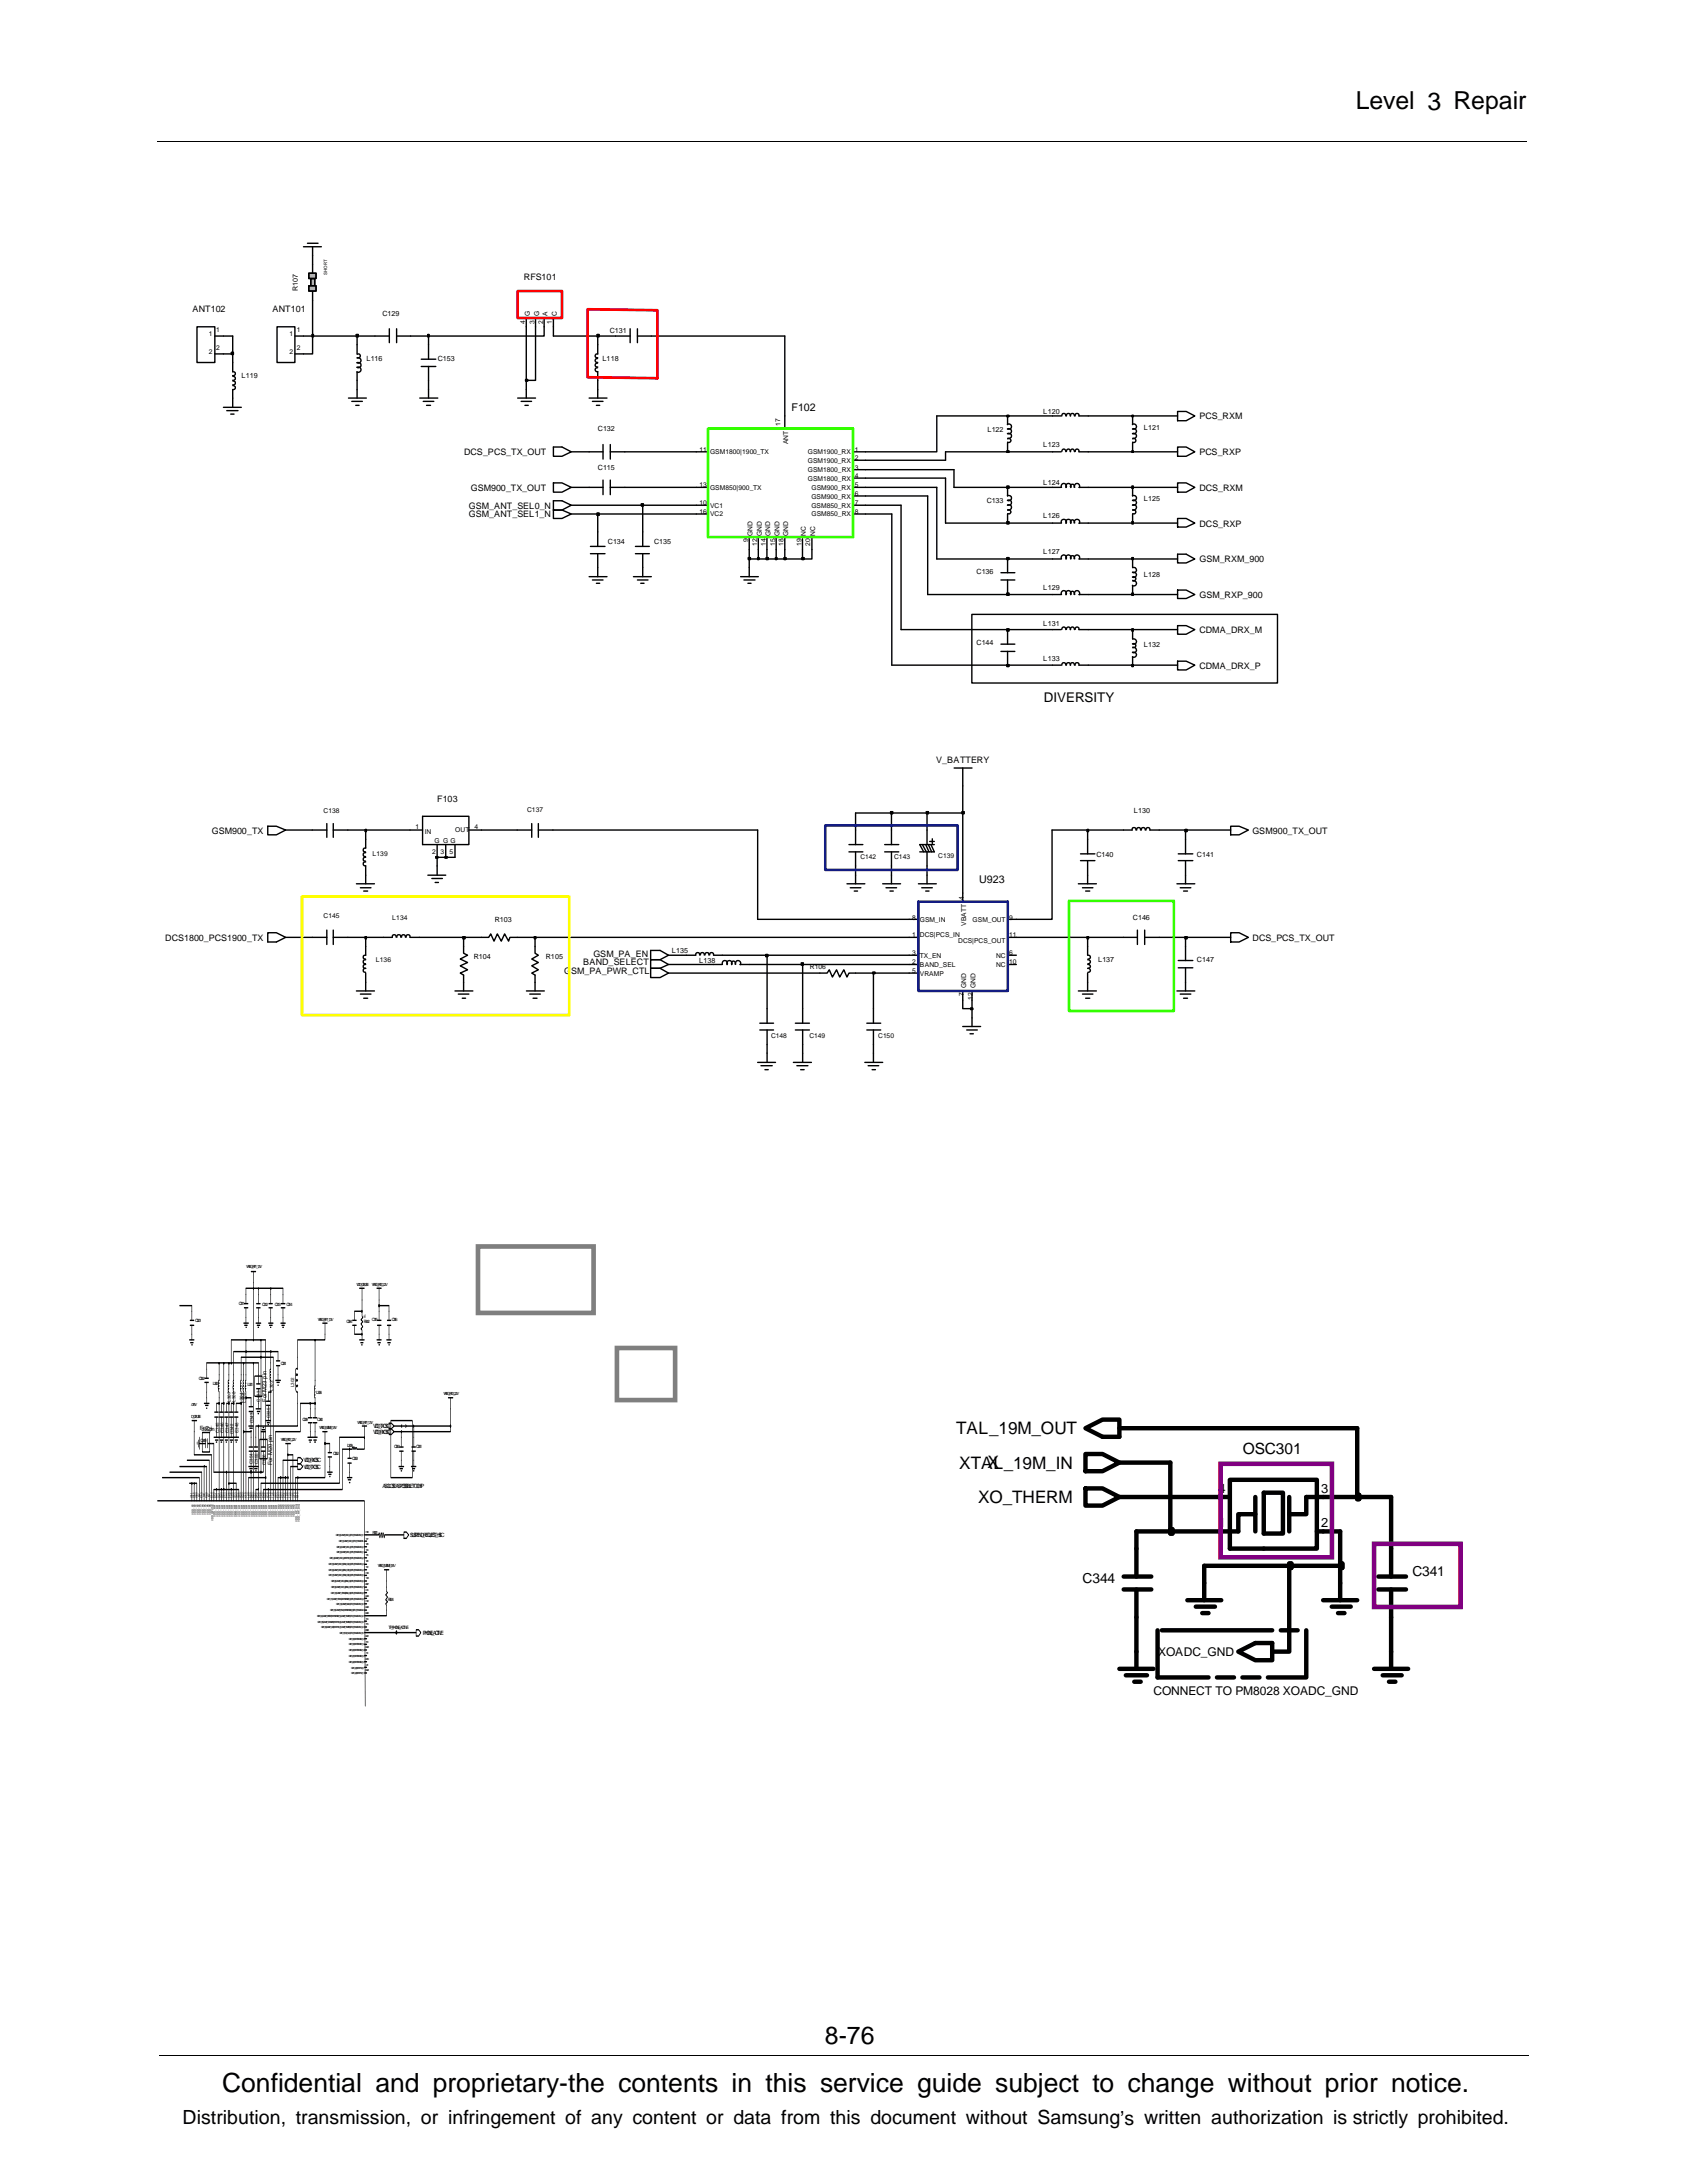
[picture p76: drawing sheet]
<svg xmlns="http://www.w3.org/2000/svg" width="216mm" height="279mm" viewBox="0 0 216 279" stroke-linecap="round" stroke-linejoin="round" font-family="sans-serif">
<defs><g id="words">
<text font-size="3.4" x="28.4" y="267.7">Confidential and proprietary-the contents in this service guide subject to change without prior notice.</text>
<g font-size="3.2">
<text x="173.5" y="14">Level 3 Repair</text>
<text x="105.6" y="261.6">8-76</text>
</g>
<text font-size="2.5" x="23.4" y="271.9">Distribution, transmission, or infringement of any content or data from this document without Samsung’s written authorization is strictly prohibited.</text>
<g font-size="2.2">
<text x="122.4" y="183.6">TAL_19M_OUT</text>
<text x="122.8" y="188">XTAXL_19M_IN</text>
<text x="125.2" y="192.4">XO_THERM</text>
</g>
<text font-size="2" x="159.1" y="186.1">OSC301</text>
<g font-size="1.8">
<text x="138.6" y="202.6">C344</text>
<text x="180.8" y="201.7">C341</text>
</g>
<g font-size="1.7">
<text x="133.6" y="89.8">DIVERSITY</text>
<text x="155.9" y="191">4</text>
<text x="169.1" y="191.1">3</text>
<text x="155.9" y="195.5">1</text>
<text x="169.1" y="195.5">2</text>
</g>
<g font-size="1.5">
<text x="148.2" y="212">XOADC_GND</text>
<text x="147.6" y="216.9">CONNECT TO PM8028 XOADC_GND</text>
</g>
<g font-size="1.4">
<text x="101.3" y="52.7">F102</text>
<text x="125.3" y="113">U923</text>
</g>
<g font-size="1.1">
<text x="67.1" y="35.8">RFS101</text>
<text x="24.6" y="40">ANT102</text>
<text x="34.9" y="40">ANT101</text>
<text x="153.5" y="53.7">PCS_RXM</text>
<text x="59.4" y="58.3">DCS_PCS_TX_OUT</text>
<text x="153.5" y="58.3">PCS_RXP</text>
<text x="60" y="65.1">GSM_ANT_SEL0_N</text>
<text x="60.3" y="62.8">GSM900_TX_OUT</text>
<text x="153.5" y="62.8">DCS_RXM</text>
<text x="60" y="66.2">GSM_ANT_SEL1_N</text>
<text x="153.5" y="67.4">DCS_RXP</text>
<text x="153.5" y="71.9">GSM_RXM_900</text>
<text x="153.5" y="76.5">GSM_RXP_900</text>
<text x="153.5" y="81">CDMA_DRX_M</text>
<text x="153.5" y="85.6">CDMA_DRX_P</text>
<text x="119.8" y="97.6">V_BATTERY</text>
<text x="27.1" y="106.7">GSM900_TX</text>
<text x="56" y="102.7">F103</text>
<text x="160.3" y="106.7">GSM900_TX_OUT</text>
<text x="21.1" y="120.4">DCS1800_PCS1900_TX</text>
<text x="72.2" y="124.7">G</text>
<text x="73.1" y="124.7">SM_PA_PWR_CTL</text>
<text x="74.6" y="123.5">BAND_SELECT</text>
<text x="75.9" y="122.4">GSM_PA_EN</text>
<text x="160.3" y="120.4">DCS_PCS_TX_OUT</text>
</g>
<g font-size=".9">
<text x="38.1" y="37.3" transform="rotate(-90 38.1 37.3)">R107</text>
<text x="48.9" y="40.4">C129</text>
<text x="67.2" y="41.4" transform="rotate(-90 67.2 41.4)">4</text>
<text x="67.8" y="40.4" transform="rotate(-90 67.8 40.4)">G</text>
<text x="68.4" y="41.4" transform="rotate(-90 68.4 41.4)">3</text>
<text x="69" y="40.4" transform="rotate(-90 69 40.4)">G</text>
<text x="69.5" y="41.4" transform="rotate(-90 69.5 41.4)">2</text>
<text x="70.1" y="40.4" transform="rotate(-90 70.1 40.4)">A</text>
<text x="70.6" y="41.4" transform="rotate(-90 70.6 41.4)">1</text>
<text x="71.3" y="40.4" transform="rotate(-90 71.3 40.4)">C</text>
<text x="26.7" y="43">1</text>
<text x="26.7" y="45.3">2</text>
<text x="27.7" y="42.5">1</text>
<text x="27.7" y="44.7">2</text>
<text x="37.1" y="43">1</text>
<text x="37.1" y="45.3">2</text>
<text x="38" y="42.5">1</text>
<text x="38" y="44.7">2</text>
<text x="46.9" y="46.1">L116</text>
<text x="56" y="46.1">C153</text>
<text x="77.1" y="46.1">L118</text>
<text x="78.1" y="42.7">C131</text>
<text x="30.9" y="48.4">L119</text>
<text x="133.5" y="53">L120</text>
<text x="76.5" y="55.1">C132</text>
<text x="89.5" y="57.8">11</text>
<text x="90.9" y="58.1">GSM1800|1900_TX</text>
<text x="99.9" y="54.5" transform="rotate(-90 99.9 54.5)">17</text>
<text x="100.9" y="56.9" transform="rotate(-90 100.9 56.9)">ANT</text>
<text x="103.4" y="59.2">GSM1900_RX</text>
<text x="103.4" y="58.1">GSM1900_RX</text>
<text x="109.4" y="58.9">2</text>
<text x="109.4" y="57.8">1</text>
<text x="126.4" y="55.3">L122</text>
<text x="133.5" y="57.2">L123</text>
<text x="146.4" y="55">L121</text>
<text x="76.5" y="60.1">C115</text>
<text x="89.5" y="62.4">13</text>
<text x="89.5" y="64.7">10</text>
<text x="89.5" y="65.8">16</text>
<text x="90.9" y="62.7">GSM850|900_TX</text>
<text x="90.9" y="65">VC1</text>
<text x="103.4" y="61.5">GSM1800_RX</text>
<text x="103.4" y="60.4">GSM1800_RX</text>
<text x="103.9" y="65">GSM850_RX</text>
<text x="103.9" y="63.8">GSM900_RX</text>
<text x="103.9" y="62.7">GSM900_RX</text>
<text x="109.4" y="64.7">7</text>
<text x="109.4" y="63.5">6</text>
<text x="109.4" y="62.4">5</text>
<text x="109.4" y="61.2">4</text>
<text x="109.4" y="65.8">8</text>
<text x="109.4" y="60.1">3</text>
<text x="126.3" y="64.3">C133</text>
<text x="133.5" y="62.1">L124</text>
<text x="146.4" y="64.2">L125</text>
<text x="77.8" y="69.6">C134</text>
<text x="83.7" y="69.6">C135</text>
<text x="90.9" y="66.1">VC2</text>
<text x="95.7" y="69.4" transform="rotate(-90 95.7 69.4)">9</text>
<text x="96.3" y="68.6" transform="rotate(-90 96.3 68.6)">GND</text>
<text x="96.9" y="69.9" transform="rotate(-90 96.9 69.9)">12</text>
<text x="97.5" y="68.6" transform="rotate(-90 97.5 68.6)">GND</text>
<text x="98" y="69.9" transform="rotate(-90 98 69.9)">14</text>
<text x="98.6" y="68.6" transform="rotate(-90 98.6 68.6)">GND</text>
<text x="99.2" y="69.9" transform="rotate(-90 99.2 69.9)">15</text>
<text x="99.8" y="68.6" transform="rotate(-90 99.8 68.6)">GND</text>
<text x="100.3" y="69.9" transform="rotate(-90 100.3 69.9)">18</text>
<text x="100.9" y="68.6" transform="rotate(-90 100.9 68.6)">GND</text>
<text x="102.6" y="69.9" transform="rotate(-90 102.6 69.9)">19</text>
<text x="103.1" y="68.6" transform="rotate(-90 103.1 68.6)">NC</text>
<text x="103.7" y="69.9" transform="rotate(-90 103.7 69.9)">20</text>
<text x="103.9" y="66.1">GSM850_RX</text>
<text x="104.3" y="68.6" transform="rotate(-90 104.3 68.6)">NC</text>
<text x="133.5" y="71">L127</text>
<text x="133.5" y="66.4">L126</text>
<text x="125" y="73.5">C136</text>
<text x="133.5" y="75.5">L129</text>
<text x="146.4" y="73.8">L128</text>
<text x="125" y="82.6">C144</text>
<text x="133.5" y="80.1">L131</text>
<text x="146.4" y="82.9">L132</text>
<text x="133.5" y="84.6">L133</text>
<text x="41.4" y="104.1">C138</text>
<text x="53.2" y="106.1">1</text>
<text x="54.4" y="106.8">IN</text>
<text x="55.6" y="107.9">G G G</text>
<text x="58.3" y="106.5">OUT</text>
<text x="60.7" y="106.1">4</text>
<text x="67.5" y="103.9">C137</text>
<text x="145.1" y="104.1">L130</text>
<text x="47.7" y="109.6">L139</text>
<text x="55.3" y="109.3">2</text>
<text x="56.4" y="109.3">3</text>
<text x="57.5" y="109.3">5</text>
<text x="114.4" y="110">C143</text>
<text x="120.1" y="109.8">C139</text>
<text x="140.3" y="109.7">C140</text>
<text x="153.2" y="109.7">C141</text>
<text x="41.4" y="117.4">C145</text>
<text x="50.2" y="117.8">L134</text>
<text x="63.3" y="118">R103</text>
<text x="116.7" y="117.7">8</text>
<text x="116.7" y="120">1</text>
<text x="117.7" y="120">DCS|PCS_IN</text>
<text x="117.7" y="118">GSM_IN</text>
<text x="123.3" y="115.2" transform="rotate(-90 123.3 115.2)">4</text>
<text x="123.7" y="118.5" transform="rotate(-90 123.7 118.5)">VBATT</text>
<text x="124.5" y="118">GSM_OUT</text>
<text x="129.1" y="120">11</text>
<text x="129.1" y="117.7">9</text>
<text x="145" y="117.7">C146</text>
<text x="48.1" y="123.1">L136</text>
<text x="60.6" y="122.7">R104</text>
<text x="69.9" y="122.7">R105</text>
<text x="86" y="122">L135</text>
<text x="89.5" y="123.3">L138</text>
<text x="103.7" y="124.1">R106</text>
<text x="116.7" y="122.3">3</text>
<text x="116.7" y="123.4">2</text>
<text x="116.7" y="124.5">5</text>
<text x="117.7" y="122.6">TX_EN</text>
<text x="117.7" y="123.8">BAND_SEL</text>
<text x="117.7" y="124.9">VRAMP</text>
<text x="122.6" y="120.7">DCS|PCS_OUT</text>
<text x="127.5" y="122.6">NC</text>
<text x="127.5" y="123.8">NC</text>
<text x="129.1" y="122.3">6</text>
<text x="129.1" y="123.4">10</text>
<text x="140.5" y="123.1">L137</text>
<text x="153.2" y="123.1">C147</text>
<text x="123.3" y="127.5" transform="rotate(-90 123.3 127.5)">7</text>
<text x="123.7" y="126.5" transform="rotate(-90 123.7 126.5)">GND</text>
<text x="124.5" y="128" transform="rotate(-90 124.5 128)">12</text>
<text x="124.8" y="126.5" transform="rotate(-90 124.8 126.5)">GND</text>
<text x="98.7" y="132.8">C148</text>
<text x="103.6" y="132.8">C149</text>
<text x="112.4" y="132.8">C150</text>
</g>
<text font-size=".8" x="110.1" y="110">C142</text>
<g font-size=".7">
<text x="34.1" y="179.4" transform="rotate(-90 34.1 179.4)">For M23 pin</text>
<text x="25.6" y="183.1">ForE22pin</text>
<text x="47.8" y="183.5">VDD_RXOC</text>
<text x="47.8" y="182.8">VDD_TXOSC</text>
<text x="49.3" y="183.5">S</text>
<text x="34.8" y="187.6" transform="rotate(-90 34.8 187.6)">For M20 pin</text>
<text x="38.8" y="187.2">VDD_RXOC</text>
<text x="38.8" y="188">VDD_TXOSC</text>
<text x="40.3" y="187.2">S</text>
<text x="48.9" y="190.5">ASCLOSEASPOSLTCIP</text>
<text x="51.6" y="190.5">SIBEOH</text>
<text x="52.5" y="196.7">SUSPEND_REQETHIC</text>
<text x="54.8" y="196.7">US_S</text>
<text x="54.1" y="209.2">PHOEATE</text>
<text x="54.8" y="209.2">N_CIV</text>
</g>
<g font-size=".6">
<text x="41.9" y="35.2" transform="rotate(-90 41.9 35.2)">SHORT</text>
<text x="30.6" y="167">C311</text>
<text x="33.5" y="167.2">C312</text>
<text x="35.2" y="167.2">C313</text>
<text x="36.7" y="167.2">C314</text>
<text x="25" y="169.2">C323</text>
<text x="44.3" y="169.4">C394</text>
<text x="46.6" y="169.4">R342</text>
<text x="47.6" y="169.1">C315</text>
<text x="50.1" y="169.1">C316</text>
<text x="25.4" y="176.7">C332</text>
<text x="27.2" y="177.3">L300</text>
<text x="29.5" y="179.4" transform="rotate(-90 29.5 179.4)">L307</text>
<text x="30.1" y="179.4" transform="rotate(-90 30.1 179.4)">L308</text>
<text x="31.1" y="179.5" transform="rotate(-90 31.1 179.5)">L304</text>
<text x="31.5" y="179.5" transform="rotate(-90 31.5 179.5)">L305</text>
<text x="31.7" y="177.4">L301</text>
<text x="33.3" y="179.4" transform="rotate(-90 33.3 179.4)">C333</text>
<text x="35" y="178" transform="rotate(-90 35 178)">L303</text>
<text x="35.9" y="174.7">C331</text>
<text x="37.7" y="177.6" transform="rotate(-90 37.7 177.6)">L302</text>
<text x="40.5" y="178.4">L306</text>
<text x="25.7" y="184.6">C4</text>
<text x="25.8" y="184.6">39</text>
<text x="28" y="183.4" transform="rotate(-90 28 183.4)">C345</text>
<text x="28.7" y="183.4" transform="rotate(-90 28.7 183.4)">C346</text>
<text x="29.3" y="183.4" transform="rotate(-90 29.3 183.4)">C347</text>
<text x="29.9" y="183.6" transform="rotate(-90 29.9 183.6)">C342</text>
<text x="30.5" y="183.4" transform="rotate(-90 30.5 183.4)">C348</text>
<text x="32.4" y="182.2" transform="rotate(-90 32.4 182.2)">C343</text>
<text x="34.6" y="181.5" transform="rotate(-90 34.6 181.5)">C335</text>
<text x="38.7" y="181.8">C339</text>
<text x="40.6" y="181.8">C340</text>
<text x="44.4" y="185.1">L309</text>
<text x="50.4" y="185.3">C350</text>
<text x="53.3" y="185.3">C351</text>
<text x="32.4" y="187.4" transform="rotate(-90 32.4 187.4)">C354</text>
<text x="33" y="187.4" transform="rotate(-90 33 187.4)">C355</text>
<text x="34" y="187.6" transform="rotate(-90 34 187.6)">C356</text>
<text x="42.6" y="186.2">C352</text>
<text x="45.1" y="186.9">C353</text>
<text x="49.6" y="204.9">R304</text>
<text x="49.7" y="208.4">TP_PHONE_ACTIVE</text>
</g>
<g font-size=".5">
<text x="31.5" y="162.3">VREGR11V</text>
<text x="32.2" y="162.3">_F_.3</text>
<text x="45.6" y="164.6">VDD_QUE VREG_RF2_2.2V</text>
<text x="46.4" y="164.6">FS</text>
<text x="40.7" y="169">VREG_RF1_1.3V</text>
<text x="56.7" y="178.6">VREG_RF2_2.2V</text>
<text x="24.4" y="180">.075V</text>
<text x="24.5" y="181.5">D_QFUSE</text>
<text x="35.9" y="184.4">VREG_RF2_2.2V</text>
<text x="40.8" y="182.9">VREG_MM_.8</text>
<text x="41.8" y="182.9">SE1V</text>
<text x="45.7" y="182.2">VREG_RF1_1.3V</text>
<text x="47.7" y="196.3">R301</text>
<text x="48.3" y="200.6">VREG_MM_.8</text>
<text x="49.3" y="200.6">SE1V</text>
</g>
<g font-size=".4">
<text x="46.8" y="168.7" transform="rotate(-90 46.8 168.7)">5%</text>
<text x="24.6" y="191.8" transform="rotate(-90 24.6 191.8)">W11</text>
<text x="25" y="191.8" transform="rotate(-90 25 191.8)">W15</text>
<text x="25.3" y="191.8" transform="rotate(-90 25.3 191.8)">W20</text>
<text x="25.6" y="191.6" transform="rotate(-90 25.6 191.6)">D7</text>
<text x="25.9" y="191.7" transform="rotate(-90 25.9 191.7)">E13</text>
<text x="26.2" y="191.6" transform="rotate(-90 26.2 191.6)">A8</text>
<text x="26.6" y="191.7" transform="rotate(-90 26.6 191.7)">P20</text>
<text x="26.9" y="191.6" transform="rotate(-90 26.9 191.6)">B7</text>
<text x="27.2" y="191.7" transform="rotate(-90 27.2 191.7)">K14</text>
<text x="27.5" y="191.7" transform="rotate(-90 27.5 191.7)">B20</text>
<text x="27.8" y="191.7" transform="rotate(-90 27.8 191.7)">B21</text>
<text x="28.1" y="191.7" transform="rotate(-90 28.1 191.7)">D21</text>
<text x="28.4" y="191.7" transform="rotate(-90 28.4 191.7)">D23</text>
<text x="28.7" y="191.7" transform="rotate(-90 28.7 191.7)">D24</text>
<text x="29" y="191.7" transform="rotate(-90 29 191.7)">E22</text>
<text x="29.4" y="191.7" transform="rotate(-90 29.4 191.7)">E26</text>
<text x="29.7" y="191.7" transform="rotate(-90 29.7 191.7)">F26</text>
<text x="30" y="191.7" transform="rotate(-90 30 191.7)">G20</text>
<text x="30.3" y="191.7" transform="rotate(-90 30.3 191.7)">G23</text>
<text x="30.7" y="191.7" transform="rotate(-90 30.7 191.7)">G26</text>
<text x="31" y="191.7" transform="rotate(-90 31 191.7)">H20</text>
<text x="31.3" y="191.7" transform="rotate(-90 31.3 191.7)">H22</text>
<text x="31.6" y="191.7" transform="rotate(-90 31.6 191.7)">K19</text>
<text x="31.9" y="191.7" transform="rotate(-90 31.9 191.7)">L29</text>
<text x="32.2" y="191.8" transform="rotate(-90 32.2 191.8)">M20</text>
<text x="32.5" y="191.8" transform="rotate(-90 32.5 191.8)">M23</text>
<text x="32.9" y="191.8" transform="rotate(-90 32.9 191.8)">M25</text>
<text x="33.1" y="191.7" transform="rotate(-90 33.1 191.7)">P25</text>
<text x="33.5" y="191.7" transform="rotate(-90 33.5 191.7)">P26</text>
<text x="33.8" y="191.7" transform="rotate(-90 33.8 191.7)">P28</text>
<text x="34.1" y="191.7" transform="rotate(-90 34.1 191.7)">R26</text>
<text x="34.4" y="191.7" transform="rotate(-90 34.4 191.7)">R28</text>
<text x="34.8" y="191.7" transform="rotate(-90 34.8 191.7)">T19</text>
<text x="35.1" y="191.7" transform="rotate(-90 35.1 191.7)">T25</text>
<text x="35.4" y="191.7" transform="rotate(-90 35.4 191.7)">U20</text>
<text x="35.7" y="191.7" transform="rotate(-90 35.7 191.7)">E23</text>
<text x="36" y="191.7" transform="rotate(-90 36 191.7)">E24</text>
<text x="36.3" y="191.7" transform="rotate(-90 36.3 191.7)">K22</text>
<text x="36.6" y="191.7" transform="rotate(-90 36.6 191.7)">K25</text>
<text x="36.9" y="191.7" transform="rotate(-90 36.9 191.7)">L28</text>
<text x="37.3" y="191.7" transform="rotate(-90 37.3 191.7)">T20</text>
<text x="37.6" y="191.7" transform="rotate(-90 37.6 191.7)">V25</text>
<text x="37.9" y="191.7" transform="rotate(-90 37.9 191.7)">H19</text>
<text x="38.2" y="191.8" transform="rotate(-90 38.2 191.8)">M19</text>
<text x="24.8" y="193.9" transform="rotate(-90 24.8 193.9)">VDD_P2</text>
<text x="25.4" y="193.9" transform="rotate(-90 25.4 193.9)">VDD_P2</text>
<text x="25.8" y="193.9" transform="rotate(-90 25.8 193.9)">VDD_P3</text>
<text x="26.1" y="193.9" transform="rotate(-90 26.1 193.9)">VDD_P4</text>
<text x="26.7" y="193.9" transform="rotate(-90 26.7 193.9)">VDD_P5</text>
<text x="27" y="193.9" transform="rotate(-90 27 193.9)">VDD_P6</text>
<text x="27.3" y="194.7" transform="rotate(-90 27.3 194.7)">VDD_QFUSE</text>
<text x="28" y="194.1" transform="rotate(-90 28 194.1)">VDD_RF1</text>
<text x="28.9" y="194.1" transform="rotate(-90 28.9 194.1)">VDD_RF1</text>
<text x="29.5" y="194.1" transform="rotate(-90 29.5 194.1)">VDD_RF1</text>
<text x="30.2" y="194.1" transform="rotate(-90 30.2 194.1)">VDD_RF1</text>
<text x="30.8" y="194.1" transform="rotate(-90 30.8 194.1)">VDD_RF1</text>
<text x="31.4" y="194.1" transform="rotate(-90 31.4 194.1)">VDD_RF1</text>
<text x="32.1" y="194.1" transform="rotate(-90 32.1 194.1)">VDD_RF1</text>
<text x="32.7" y="194.1" transform="rotate(-90 32.7 194.1)">VDD_RF1</text>
<text x="33.7" y="194.1" transform="rotate(-90 33.7 194.1)">VDD_RF1</text>
<text x="34.6" y="194.1" transform="rotate(-90 34.6 194.1)">VDD_RF1</text>
<text x="35.5" y="194.1" transform="rotate(-90 35.5 194.1)">VDD_RF1</text>
<text x="36.2" y="194.1" transform="rotate(-90 36.2 194.1)">VDD_RF2</text>
<text x="36.8" y="194.1" transform="rotate(-90 36.8 194.1)">VDD_RF2</text>
<text x="37.4" y="194.1" transform="rotate(-90 37.4 194.1)">VDD_RF2</text>
<text x="38.4" y="194.8" transform="rotate(-90 38.4 194.8)">VDD_RF_DIG</text>
<text x="43" y="196.6">GPIO_0|CAM_AA0T_RCDT_1</text>
<text x="43.4" y="197.4">GIO1AIFDT_|EMTAET</text>
<text x="43.5" y="197.4">P_|CM_AA1T_RCCL</text>
<text x="43.9" y="196.6">IFDT_|EMTAEAA1</text>
<text x="46.8" y="196.2">W6</text>
<text x="46.8" y="197">Y17</text>
<text x="46.8" y="197.8">Y29</text>
<text x="46.9" y="196.2">1</text>
<text x="42.1" y="201">GPIO_6|CAM_AA6B_S_|EMTAEAA4</text>
<text x="42.1" y="200.3">GPIO_5|CAM_AA5B_S_|EMTAEAA3</text>
<text x="42.1" y="201.8">GPIO_7|CAM_AA7B_S_|EMTAEAA5</text>
<text x="42.2" y="199.5">GPIO_4|CAMIF_DATA_4|KEYPAD_5|ETM_TRACEDATA_2</text>
<text x="42.3" y="204">GPIO_10|CAM_SN|EI2A|EMTAEAA8</text>
<text x="42.4" y="203.3">GPIO_9|CAM_AA9B_7T_RCDT_</text>
<text x="42.4" y="202.5">GPIO_8|CAM_AA8B_6T_RCDT_</text>
<text x="43" y="201">IFDT_|EI2C5NT_RCDT_</text>
<text x="43" y="200.3">IFDT_|EI2C4NT_RCDT_</text>
<text x="43" y="201.8">IFDT_|EI2C6NT_RCDT_</text>
<text x="43.1" y="198.1">GPIO_2|CAM_AA2T_RCDT_</text>
<text x="43.1" y="198.8">GPIO_3|CAM_AA3T_RCDT_</text>
<text x="43.3" y="203.3">IFDT_|EI2A|EMTAEAA7</text>
<text x="43.3" y="202.5">IFDT_|EI2A|EMTAEAA6</text>
<text x="43.4" y="204">IFVYCB_8T_RCDT_</text>
<text x="44" y="198.1">IFDT_|EMTAEAA0</text>
<text x="44" y="198.8">IFDT_|EMTAEAA1</text>
<text x="46.7" y="202.8">AB27</text>
<text x="46.8" y="201.4">W4</text>
<text x="46.8" y="203.6">U13</text>
<text x="46.8" y="198.5">Y14</text>
<text x="46.8" y="199.2">Y16</text>
<text x="46.8" y="200.7">Y12</text>
<text x="46.8" y="200">Y20</text>
<text x="46.8" y="202.1">Y28</text>
<text x="46.9" y="201.4">1</text>
<text x="40.6" y="206.9">GIO1|CM_EE|KYES7NAIFTE1T_RCDT_2</text>
<text x="40.6" y="207.7">GPIO_15|CAM_TNB|KYA_|CM_IMR|EMTAEAA1</text>
<text x="40.7" y="206.9">P_4AIFRSTESNE_|CM_IMR|EMTAEAA1</text>
<text x="41.1" y="208.4">GPIO_16|CAM_C|KYA_|CM_IMR|EMTAEAA1</text>
<text x="41.7" y="207.7">IFSADYEPD6AIFTE2T_RCDT_3</text>
<text x="41.8" y="204.7">GIO1|CM_SN|KYES5NT_RCDT_</text>
<text x="42" y="204.7">P_1AIFHYCESNE_|EMTAEAA9</text>
<text x="42.1" y="208.4">IFXEEPD7AIFTE3T_RCDT_4</text>
<text x="42.2" y="206.2">GPIO_13|CAM_CKESNE_|EMTAEL</text>
<text x="43" y="205.4">GPIO_12|CAM_CKT_RCDT_0</text>
<text x="43.3" y="206.2">IFPL|KYES6NT_RCCK</text>
<text x="43.4" y="209.1">GPIO_17|GP_CLK|ETM_TRACEDATA_15</text>
<text x="44.1" y="205.4">IFML|EMTAEAA1</text>
<text x="44.6" y="209.9">GPIO_18|KEYSENSE0_N</text>
<text x="46.7" y="204.3">AA29</text>
<text x="46.7" y="209.5">AC21</text>
<text x="46.7" y="205.8">AA28</text>
<text x="46.7" y="206.6">AC26</text>
<text x="46.7" y="208.7">AB26</text>
<text x="46.8" y="205.1">W2</text>
<text x="46.8" y="208">T13</text>
<text x="46.8" y="207.3">T14</text>
<text x="46.9" y="205.1">1</text>
<text x="44.6" y="211.3">GPIO_20|KEYSENSE2_N</text>
<text x="44.6" y="210.6">GPIO_19|KEYSENSE1_N</text>
<text x="44.6" y="212">GPIO_21|KEYSENSE3_N</text>
<text x="44.6" y="212.8">GPIO_22|KEYSENSE4_N</text>
<text x="45" y="213.6">GPIO_23|KEYPAD_0</text>
<text x="45" y="214.3">GPIO_24|KEYPAD_1</text>
<text x="46.7" y="212.5">AC19</text>
<text x="46.7" y="210.9">AC20</text>
<text x="46.7" y="213.9">AC22</text>
<text x="46.8" y="213.2">U11</text>
<text x="46.8" y="210.2">T10</text>
<text x="46.9" y="211.7">T9</text>
</g>
</g></defs>
<path d="M20.2 18.1h175.3M20.4 263h175.3" fill="none" stroke="#000" stroke-width=".13"/>
<g fill="none" stroke="#000" stroke-width=".18">
<path d="M122.1 98.3h2.3M123.2 98.3v2.3M34.3 105.7h1.1l1.2 .5-1.2 .6h-1.1zM34.3 119.4h1.1l1.2 .6-1.2 .6h-1.1zM40 120h1.8M40 106.2h1.8M41.8 105.4v1.8M41.8 119v1.9M42.7 120h1.8M42.7 106.2h1.8M42.7 105.4v1.8M42.7 119v1.9"/>
<path d="M45.6 113.1h2.3M46.1 113.6h1.4M46.5 114h.6M46.8 110.3a.25 .25 0 0 0-.3 .3 .25 .25 0 0 0 .3 .2M46.8 109.1l-.2 .1a.26 .26 0 0 0-.1 .3 .26 .26 0 0 0 .3 .1M46.8 109.7a.25 .25 0 0 0-.3 .3 .25 .25 0 0 0 .3 .2M46.8 107.4v1.1a.25 .25 0 0 0-.3 .3 .25 .25 0 0 0 .3 .2M46.8 110.8v2.3M49.1 120h1.1M50.2 120a.25 .25 0 0 1 .3-.4 .25 .25 0 0 1 .2 .4M50.8 120v-.1a.26 .26 0 0 1 .2-.3 .26 .26 0 0 1 .3 .1v.3M51.4 120a.25 .25 0 0 1 .2-.4 .25 .25 0 0 1 .3 .4"/>
<path d="M52 120v-.3a.26 .26 0 0 1 .3-.1 .26 .26 0 0 1 .2 .4M52.5 106.2h1.6M52.5 120h1.2M54.1 104.5h5.9v3.6h-5.9zM54.8 112h2.2M55.3 112.4h1.3M55.7 112.9h.4M55.9 108.1v1.6M55.9 110.8v1.2M57 108.1v1.6M58.2 108.1v1.6M60 106.2h1.6"/>
<path d="M61.6 120h.9l.3-.5 .4 1 .4-1 .6 1 .4-1 .5 1 .2-.5h.9M66.2 106.2h1.9M68.1 105.4v1.8M68.9 106.2h1.9M68.9 105.4v1.8M108.4 113.1h2.3M108.6 108.1h1.8M108.6 109h1.8M108.8 113.6h1.4M109.3 114h.4M109.5 106.2v1.9M109.5 109v1.8"/>
<path d="M109.5 112v1.1M113 113.1h2.3M113.2 109h1.8M113.2 108.1h1.8M113.4 113.6h1.3M113.9 114h.4M114.1 106.2v1.9M114.1 109v1.8M114.1 112v1.1M116.4 117.7h1.1M116.4 120h1.1M117.5 113.1h2.3"/>
<path d="M118 113.6h1.3M118 108.1l.6 .9M118.5 108.1l.4 .9M118.5 114h.4M118.6 106.2v1.9M118.6 109v1.8M118.6 112v1.1M118.8 108.1l.4 .9M119 107.7h.6M119.1 108.1l.5 .9h-1.9M119.3 107.4v.5M119.6 108.1h-1.9l.5 .9"/>
<path d="M123.2 114.3v1.1M129 120h1.1M129 117.7h1.1M138 113.1h2.3M138.3 110.2h1.8M138.3 109.3h1.8M138.5 113.6h1.4M138.9 114h.6M139.2 107.4v1.9M139.2 110.2v2.9M143.8 106.2h1.1v-.2a.26 .26 0 0 1 .3-.1 .26 .26 0 0 1 .2 .3M143.8 120h1.8"/>
<path d="M145.5 106.2a.27 .27 0 0 1 .1-.3 .27 .27 0 0 1 .3 .1l.1 .2M145.6 119v1.9M146.1 106.2v-.2a.26 .26 0 0 1 .3-.1 .26 .26 0 0 1 .2 .3M146.5 120h1.9M146.5 119v1.9M146.7 106.2v-.2a.26 .26 0 0 1 .4 0l.1 .2M147.2 106.2h1.2M150.6 113.1h2.3M150.8 110.2h1.9M150.8 109.3h1.9M151 113.6h1.4M151.5 114h.5"/>
<path d="M151.7 107.4v1.9M151.7 110.2v2.9M157.5 119.4h1.1l1.2 .6-1.2 .6h-1.1zM157.5 105.7h1.1l1.2 .5-1.2 .6h-1.1zM45.6 126.8h2.3M46.1 127.2h1.4M46.5 127.8h.6M46.8 124a.25 .25 0 0 0-.3 .2 .25 .25 0 0 0 .3 .2M46.8 122.9v-.1a.27 .27 0 0 0-.3 .3 .27 .27 0 0 0 .3 .3v-.1M46.8 123.4a.25 .25 0 0 0-.3 .3 .25 .25 0 0 0 .3 .2M46.8 121.1v1.2a.25 .25 0 0 0-.3 .2 .25 .25 0 0 0 .3 .2M46.8 124.5v2.3"/>
<path d="M58.2 126.8h2.3M58.7 127.2h1.3M59.2 127.8h.4M59.3 121.1v.9l.5 .3-.9 .4 .9 .5-.9 .4 .9 .5-.9 .4 .4 .3v2M67.4 126.8h2.3M67.8 127.2h1.4M68.2 127.8h.5M68.5 121.1v.9l.4 .3-.8 .4 .8 .5-.8 .4 .8 .5-.8 .4 .4 .3v2M83.3 123.9h1.2l1.1 .6-1.1 .6h-1.2zM83.3 122.8h1.2l1.1 .6-1.1 .5h-1.2zM83.3 121.6h1.2l1.1 .7-1.1 .5h-1.2zM89.5 122.2v-.2a.26 .26 0 0 0-.3-.1 .26 .26 0 0 0-.2 .3l-1.2 .1"/>
<path d="M89.6 122.2l.1-.2a.26 .26 0 0 1 .3-.1 .26 .26 0 0 1 .1 .3M90.2 122.2a.25 .25 0 0 1 .3-.3 .25 .25 0 0 1 .2 .3M90.8 122.2a.25 .25 0 0 1 .3-.3 .25 .25 0 0 1 .2 .3M91.3 122.3h1.1M91.3 123.4h1.1M92.5 123.4a.34 .34 0 0 1 .3-.5 .34 .34 0 0 1 .2 .6M93 123.4a.34 .34 0 0 1 .4-.5 .34 .34 0 0 1 .2 .6M93.7 123.4h-.1a.26 .26 0 0 1 .1-.3 .26 .26 0 0 1 .3-.1l.1 .3v.1M94.1 123.4a.34 .34 0 0 1 .4-.5 .34 .34 0 0 1 .2 .6M94.7 123.4h1.2M97 136h2.3M97.2 131.8h1.8"/>
<path d="M97.2 131h1.8M97.4 136.4h1.4M97.9 136.9h.4M98.2 122.3v8.7M98.2 131.8v4.2M101.5 136h2.3M101.8 131h1.8M101.8 131.8h1.8M102 136.4h1.4M102.5 136.9h.4M102.7 123.4v7.6M102.7 131.8v4.2"/>
<path d="M104.9 124.5h1l.2-.4 .4 1 .6-1 .4 1 .5-1 .4 1 .2-.6h.9M110.7 136h2.3M110.9 131.8h1.8M110.9 131h1.8M111.1 136.4h1.4M111.6 136.9h.4M111.8 124.5v6.5M111.8 131.8v4.2M116.4 124.5h1.1M116.4 123.4h1.1M116.4 122.3h1.1M123.2 126.8v2.3h1.2v2.3"/>
<path d="M123.2 131.4h2.3M123.7 131.8h1.4M124.1 132.3h.5M124.4 126.8v1.2M129 122.3h1.1M129 123.4h1.1M138 126.8h2.3M138.5 127.2h1.4M138.9 127.8h.6M139.2 121.1v1.2M139.2 124.5v2.3M139.2 124a.25 .25 0 0 1 .3 .1 .25 .25 0 0 1-.1 .3h-.2"/>
<path d="M139.2 122.9v-.1a.27 .27 0 0 1 .4 .3 .27 .27 0 0 1-.3 .3l-.1-.1M139.2 122.3a.26 .26 0 0 1 .3 .1 .26 .26 0 0 1 0 .2l-.3 .1M139.2 123.4l.2 .1 .2 .2a.27 .27 0 0 1-.4 .2M150.6 126.8h2.3M150.8 123.9h1.9M150.8 122.9h1.9M151 127.2h1.4M151.5 127.8h.5M151.7 121.1v1.8M151.7 123.9v2.9"/>
</g>
<path d="M117.5 115.4h11.5v11.4h-11.5z" fill="none" stroke="#0b21ff" stroke-width=".34"/>
<path d="M124.2 129h.3v.2h-.3z" fill="#c3c3c3"/>
<path d="M85.6 124.5h19.3M109.5 124.5h2.3M124.2 129h.3v.2h-.3zM124.4 128v1.1" fill="none" stroke="#000" stroke-width=".18"/>
<path d="M111.7 124.4h.3v.2h-.3z" fill="#c3c3c3"/>
<path d="M85.6 123.4h5.7M95.9 123.4h6.8M111.7 124.4h.3v.2h-.3zM111.8 124.5h4.6" fill="none" stroke="#000" stroke-width=".18"/>
<path d="M102.6 123.3h.2v.2h-.2z" fill="#c3c3c3"/>
<path d="M85.6 122.3h2.2M92.4 122.3h5.8M102.6 123.3h.2v.2h-.2M102.6 123.3h.2v.2h-.2zM102.7 123.4h13.7" fill="none" stroke="#000" stroke-width=".18"/>
<path d="M98 122.2h.3v.2h-.3z" fill="#c3c3c3"/>
<path d="M36.6 120h3.4M44.5 120h2.3v1.1M59.3 120v1.1M68.5 120v1.1M139.2 120v1.1M151.7 120v1.1M98 122.2h.3v.2h-.3zM98.2 122.3h18.2" fill="none" stroke="#000" stroke-width=".18"/>
<path d="M46.7 119.9h.2v.2h-.2z" fill="#c3c3c3"/>
<path d="M46.7 119.9h.2v.2h-.2zM46.7 119.9h.2v.2h-.2M46.8 120h2.3M53.7 120h5.6" fill="none" stroke="#000" stroke-width=".18"/>
<path d="M59.2 119.9h.3v.2h-.3z" fill="#c3c3c3"/>
<path d="M59.2 119.9h.3v.2h-.3M59.2 119.9h.3v.2h-.3zM59.3 120h2.3M66.2 120h2.3" fill="none" stroke="#000" stroke-width=".18"/>
<path d="M68.4 119.9h.2v.2h-.2z" fill="#c3c3c3"/>
<path d="M68.4 119.9h.2v.2h-.2zM68.4 119.9h.2v.2h-.2M68.5 120h47.9M130.1 120h9.1" fill="none" stroke="#000" stroke-width=".18"/>
<path d="M139.1 119.9h.2v.2h-.2z" fill="#c3c3c3"/>
<path d="M139.1 119.9h.2v.2h-.2zM139.1 119.9h.2v.2h-.2M139.2 120h4.6M148.4 120h3.3" fill="none" stroke="#000" stroke-width=".18"/>
<path d="M151.7 119.9h.2v.2h-.2z" fill="#c3c3c3"/>
<path d="M55.9 109.7v1.1M97 106.2v11.5h19.4M109.5 110.8v1.2M114.1 110.8v1.2M118.6 110.8v1.2M123.2 104.1v10.2M134.6 106.2v11.5h-4.5M151.7 119.9h.2v.2h-.2M151.7 119.9h.2v.2h-.2zM151.7 120h5.8" fill="none" stroke="#000" stroke-width=".18"/>
<path d="M55.8 109.6h.2v.2h-.2z" fill="#c3c3c3"/>
<path d="M55.8 109.6h.2v.2h-.2M55.8 109.6h.2v.2h-.2zM55.9 109.7h1.1" fill="none" stroke="#000" stroke-width=".18"/>
<path d="M57 109.6h.2v.2h-.2z" fill="#c3c3c3"/>
<path d="M36.6 106.2h3.4M44.5 106.2h2.3v1.2M57 109.6h.2v.2h-.2zM57 109.6h.2v.2h-.2M57 109.7h1.2M139.2 106.2v1.2M151.7 106.2v1.2" fill="none" stroke="#000" stroke-width=".18"/>
<path d="M46.7 106.2h.2v.2h-.2z" fill="#c3c3c3"/>
<path d="M46.7 106.2h.2v.2h-.2zM46.7 106.2h.2v.2h-.2M46.8 106.2h5.7M61.6 106.2h4.6M70.8 106.2h26.2M109.5 104.1v2.1M114.1 104.1v2.1M118.6 104.1v2.1M134.6 106.2h4.6" fill="none" stroke="#000" stroke-width=".18"/>
<path d="M139.1 106.2h.2v.2h-.2z" fill="#c3c3c3"/>
<path d="M139.1 106.2h.2v.2h-.2zM139.1 106.2h.2v.2h-.2M139.2 106.2h4.6M148.4 106.2h3.3" fill="none" stroke="#000" stroke-width=".18"/>
<path d="M151.7 106.2h.2v.2h-.2z" fill="#c3c3c3"/>
<path d="M109.5 104.1h4.6M151.7 106.2h.2v.2h-.2M151.7 106.2h.2v.2h-.2zM151.7 106.2h5.8" fill="none" stroke="#000" stroke-width=".18"/>
<path d="M114 103.9h.2v.2h-.2z" fill="#c3c3c3"/>
<path d="M114 103.9h.2v.2h-.2zM114.1 104.1h4.5" fill="none" stroke="#000" stroke-width=".18"/>
<path d="M118.6 103.9h.2v.2h-.2z" fill="#c3c3c3"/>
<path d="M118.6 103.9h.2v.2h-.2M118.6 103.9h.2v.2h-.2zM118.6 104.1h4.6" fill="none" stroke="#000" stroke-width=".18"/>
<path d="M123.1 103.9h.3v.2h-.3z" fill="#c3c3c3"/>
<g fill="none" stroke="#000" stroke-width=".18">
<path d="M40 33.9v1.1M40 37.3v1.1M25.2 41.8h2.3v4.6h-2.3zM27.5 45.3h1.1M27.5 43h1.1M28.6 52.1h2.3M29 52.6h1.5M29.5 53h.5M29.8 50.9v1.2M48 43h1.8M49.8 42.1v1.8M50.8 43h1.8"/>
<path d="M50.8 42.1v1.8M70.8 57.2h1.1l1.2 .6-1.2 .6h-1.1zM76.5 46.5a.25 .25 0 0 0-.3 .2 .25 .25 0 0 0 .3 .3M76.5 45.9a.25 .25 0 0 0-.3 .2 .25 .25 0 0 0 .3 .3M76.5 47.1l-.3 .1a.28 .28 0 0 0 .3 .4v1.1M76.5 44.1v1.2a.25 .25 0 0 0-.3 .3 .25 .25 0 0 0 .3 .2M134.7 57.8h1.1M135.9 57.8a.26 .26 0 0 1 .3-.3 .26 .26 0 0 1 .2 .3M136.5 57.8v-.1a.25 .25 0 0 1 .4-.2l.1 .3M137 57.8a.26 .26 0 0 1 .3-.3 .26 .26 0 0 1 .2 .3M137.6 57.8a.25 .25 0 0 1 .2-.3 .25 .25 0 0 1 .3 .3M138.1 57.8h1.2"/>
<path d="M70.8 61.8h1.1l1.2 .6-1.2 .6h-1.1zM70.8 65.3h1.1l1.2 .5-1.2 .6h-1.1zM128.9 64.1a.34 .34 0 0 1 .6 .2 .34 .34 0 0 1-.5 .3M128.9 64.7a.33 .33 0 0 1 .5 0 .33 .33 0 0 1-.1 .5h-.3M128.9 63.5a.33 .33 0 0 1 .6 .2 .33 .33 0 0 1-.5 .3M128.9 62.4v1.1M128.9 65.8v1.2M129 65.3a.26 .26 0 0 1 .4 .2 .26 .26 0 0 1-.3 .3l-.1-.1M150.7 61.8h1.1l1.1 .6-1.1 .6h-1.1zM150.7 75.5h1.1l1.1 .6-1.1 .5h-1.1zM150.7 66.4h1.1l1.1 .6-1.1 .5h-1.1zM123.1 103.9h.3v.2h-.3z"/>
<path d="M123.2 100.6v3.5"/>
</g>
<path d="M39.8 35.6h.5v1h-.5z" fill="#b3b3b3"/>
<path d="M39.8 35.6h.5v1h-.5z" fill="none" stroke="#000" stroke-width=".18"/>
<path d="M39.5 36.6h.9v.7h-.9z" fill="#b3b3b3"/>
<path d="M39.5 36.6h.9v.7h-.9z" fill="none" stroke="#000" stroke-width=".18"/>
<path d="M39.5 35h.9v.6h-.9z" fill="#b3b3b3"/>
<g fill="none" stroke="#000" stroke-width=".18">
<path d="M38.8 31.6h2.3M39.3 31.1h1.4M39.5 35h.9v.6h-.9zM40 31.6v1.1M29.8 46.4v1.2a.26 .26 0 0 1 .3 .1 .26 .26 0 0 1 0 .2l-.3 .2M29.8 49.9v1M29.8 48.8a.26 .26 0 0 1 .3 .1 .26 .26 0 0 1 0 .2l-.3 .2M29.8 48.2a.26 .26 0 0 1 .3 .2 .26 .26 0 0 1-.3 .3M29.8 49.4a.25 .25 0 0 1 .3 .2 .25 .25 0 0 1-.3 .2M35.5 41.8h2.2v4.6h-2.2zM37.7 43h1.1M37.7 45.3h1.1"/>
<path d="M44.6 50.9h2.3M45 51.4h1.4M45.5 51.9h.5M45.7 44.1v1.2M45.7 47.6v1.1M45.7 49.9v1M45.7 45.8a.35 .35 0 0 1 .5 .3 .35 .35 0 0 1-.4 .4l-.1-.1a.35 .35 0 0 1 .5 .3 .35 .35 0 0 1-.4 .4l-.1-.1a.35 .35 0 0 1 .5 .3 .35 .35 0 0 1-.5 .3M45.7 45.3h.1a.25 .25 0 0 1 .3 .2 .25 .25 0 0 1-.1 .3h-.3M53.7 50.9h2.3M53.9 46.9h1.9M53.9 46h1.9M54.2 51.4h1.3"/>
<path d="M54.6 51.9h.5M54.8 44.1v1.9M54.8 46.9v1.8M54.8 49.9v1M66.3 50.9h2.2M66.7 51.4h1.3M67.2 51.9h.4M67.4 40.7v1.1M67.4 49.9v1M68.5 40.7v1.1M69.6 40.7v1.1M70.8 40.7v1.1"/>
<path d="M75.4 57.8h1.8M75.4 50.9h2.3M75.8 51.4h1.4M76.3 51.9h.5M76.5 49.9v1M77.2 56.9v1.9M78.1 56.9v1.9M78.1 57.8h1.9M78.8 43h1.8M80.6 42.1v1.8M81.6 43h1.8M81.6 42.1v1.8"/>
<path d="M89.1 57.8h1.5M100.4 53.2v1.7M109.2 58.9h1.6M109.2 57.8h1.6M128.9 54.9a.34 .34 0 0 1 .6 .3 .34 .34 0 0 1-.5 .3M128.9 55.5a.34 .34 0 0 1 .6 .3 .34 .34 0 0 1-.5 .3M128.9 54.3a.35 .35 0 0 1 .4 .1 .35 .35 0 0 1 .1 .4l-.1 .1h-.3M128.9 53.2v1.2M128.9 56.6v1.2M129 56.2v-.1a.26 .26 0 0 1 .4 .2 .26 .26 0 0 1-.3 .3h-.1M134.7 53.2h1.1M135.9 53.2v-.2a.26 .26 0 0 1 .5 0v.2"/>
<path d="M136.5 53.2a.25 .25 0 0 1 .2-.3 .25 .25 0 0 1 .2 .1l.1 .2M137 53.2v-.2a.26 .26 0 0 1 .5 0v.2M137.6 53.2v-.2a.25 .25 0 0 1 .3-.1 .25 .25 0 0 1 .2 .3M138.1 53.2h1.2M144.9 54.9a.34 .34 0 0 1 .6 .3 .34 .34 0 0 1-.5 .3M144.9 55.5a.34 .34 0 0 1 .5 .3 .34 .34 0 0 1-.4 .3M144.9 54.3a.34 .34 0 0 1 .5 .3 .34 .34 0 0 1-.4 .3M144.9 53.2v1.2M144.9 56.6v1.2M145 56.2v-.1a.26 .26 0 0 1 .4 .3 .26 .26 0 0 1-.4 .2M150.7 57.2h1.1l1.1 .6-1.1 .6h-1.1zM150.7 52.7h1.1l1.1 .5-1.1 .6h-1.1z"/>
<path d="M70.8 64.1h1.1l1.2 .6-1.2 .6h-1.1zM75.4 73.8h2.3M75.4 62.4h1.8M75.6 70.9h1.8M75.6 69.9h1.8M75.8 74.2h1.4M76.3 74.7h.5M76.5 68.1v1.8M76.5 70.9v2.9M77.2 61.4v1.9M78.1 62.4h1.9M78.1 61.4v1.9"/>
<path d="M81.1 73.8h2.3M81.3 70.9h1.8M81.3 69.9h1.8M81.6 74.2h1.3M82 74.7h.4M82.3 68.1v1.8M82.3 70.9v2.9M89.1 62.4h1.5M89.1 64.7h1.5M89.1 65.8h1.5M94.8 73.8h2.2M95.2 74.2h1.4"/>
<path d="M95.7 74.7h.4M95.9 68.7v1.6M95.9 72.6v1.2M97 68.7v1.6M98.1 68.7v1.6M99.3 68.7v1.6M100.4 68.7v1.6M102.7 68.7v1.6M103.9 68.7v1.6M109.2 65.8h1.6M109.2 61.2h1.6M109.2 63.5h1.6"/>
<path d="M109.2 62.4h1.6M109.2 60.1h1.6M109.2 64.7h1.6M114.1 65.8v19.3h14.8v-1.7M128.1 73.3h1.8M128.1 74.2h1.8M128.9 71.5v1.8M128.9 74.2v1.9M134.7 62.4h1.1M134.7 71.5h1.1M134.7 67h1.1M134.7 76.1h1.1"/>
<path d="M135.8 71.5a.34 .34 0 0 1 .4-.5 .34 .34 0 0 1 .2 .5M135.8 66.9a.33 .33 0 0 1 .4-.4 .33 .33 0 0 1 .2 .5M135.8 76.1a.34 .34 0 0 1 .4-.5 .34 .34 0 0 1 .2 .5M135.8 62.4a.34 .34 0 0 1 .4-.5 .34 .34 0 0 1 .2 .5 .35 .35 0 0 1 .3-.5 .35 .35 0 0 1 .3 .5M136.4 71.5a.34 .34 0 0 1 .4-.5 .34 .34 0 0 1 .2 .5M136.4 66.9a.34 .34 0 0 1 .4-.4 .34 .34 0 0 1 .2 .5M136.4 76.1a.34 .34 0 0 1 .4-.5 .34 .34 0 0 1 .2 .5M137 71.5v-.3a.26 .26 0 0 1 .5 0v.3M137 66.9a.26 .26 0 0 1 .2-.4 .26 .26 0 0 1 .3 .4M137 76.1a.26 .26 0 0 1 .2-.4 .26 .26 0 0 1 .3 .4M137 62.4v-.3a.26 .26 0 0 1 .5 0v.3M137.5 71.5a.34 .34 0 0 1 .3-.5 .34 .34 0 0 1 .3 .5"/>
<path d="M137.5 66.9a.33 .33 0 0 1 .4-.4 .33 .33 0 0 1 .2 .5M137.5 76.1a.34 .34 0 0 1 .3-.5 .34 .34 0 0 1 .3 .5M137.5 62.4a.34 .34 0 0 1 .3-.5 .34 .34 0 0 1 .3 .5M138.1 62.4h1.2M138.1 71.5h1.2M138.1 67h1.2M138.1 76.1h1.2M144.9 64.1l.2-.1a.35 .35 0 0 1 .3 .2 .35 .35 0 0 1-.1 .4h-.3M144.9 64.7a.33 .33 0 0 1 .6 .2 .36 .36 0 0 1-.5 .4v-.1M144.9 63.5a.34 .34 0 0 1 .5 .2 .34 .34 0 0 1-.4 .4v-.1M144.9 62.4v1.1M144.9 65.8v1.2"/>
<path d="M144.9 71.5v1.1M144.9 74.9v1.2M145 74.4a.34 .34 0 0 1 .4 .2 .34 .34 0 0 1-.4 .4h-.1M145 65.3a.26 .26 0 0 1 .4 .2 .26 .26 0 0 1-.3 .3l-.1-.1M145 73.9a.25 .25 0 0 1 .3 0 .25 .25 0 0 1 0 .3 .25 .25 0 0 1-.3 .1M145 72.7a.3 .3 0 0 1 .4 .1 .34 .34 0 0 1 0 .4 .34 .34 0 0 1-.4 .1l-.1-.1M145 73.3a.34 .34 0 0 1 .5 .3 .34 .34 0 0 1-.6 .3M150.7 70.9h1.1l1.1 .6-1.1 .6h-1.1zM128.1 82.4h1.8M128.1 83.4h1.8M128.9 80.6v1.8M134.7 80.6h1.1"/>
<path d="M134.7 85.1h1.1M135.9 80.6a.26 .26 0 0 1 .3-.4 .26 .26 0 0 1 .2 .4M135.9 85.1v-.2a.26 .26 0 0 1 .5 0v.2M136.5 80.6a.25 .25 0 0 1 .2-.4 .25 .25 0 0 1 .3 .4M136.5 85.1a.25 .25 0 0 1 .2-.3 .25 .25 0 0 1 .2 .1l.1 .2M137 80.6a.26 .26 0 0 1 .3-.4 .26 .26 0 0 1 .2 .4M137 85.1v-.2a.26 .26 0 0 1 .5 0v.2M137.6 80.6a.25 .25 0 0 1 .3-.4 .25 .25 0 0 1 .2 .4M137.6 85.1v-.2a.25 .25 0 0 1 .3-.1 .25 .25 0 0 1 .2 .3M138.1 80.6h1.2M138.1 85.1h1.2M144.9 80.6v1.2"/>
<path d="M144.9 84.1v1M145 82.4a.25 .25 0 0 1 .4 .2 .25 .25 0 0 1-.4 .2M145 81.8a.34 .34 0 0 1 .4 .3 .34 .34 0 0 1-.4 .3h-.1M145 82.9a.3 .3 0 0 1 .4 .1 .34 .34 0 0 1 0 .4 .34 .34 0 0 1-.4 .1h-.1M145 83.5a.33 .33 0 0 1 .5 .3 .34 .34 0 0 1-.6 .3M150.7 84.6h1.1l1.1 .5-1.1 .6h-1.1zM150.7 80.1h1.1l1.1 .5-1.1 .6h-1.1z"/>
</g>
<path d="M66.3 37.3h5.6v3.4h-5.6z" fill="none" stroke="#f00" stroke-width=".34"/>
<path d="M90.6 54.9h18.6v13.8h-18.6z" fill="none" stroke="#3f0" stroke-width=".34"/>
<path d="M128.9 85.1h.2v.2h-.2z" fill="#c3c3c3"/>
<path d="M128.9 85.1h.2v.2h-.2zM128.9 85.1h5.8M139.3 85.1h5.6" fill="none" stroke="#000" stroke-width=".18"/>
<path d="M144.9 85.1h.1v.2h-.1z" fill="#c3c3c3"/>
<path d="M115.3 64.7v15.9h13.6M144.9 85.1h.1v.2h-.1zM144.9 85.1h5.8" fill="none" stroke="#000" stroke-width=".18"/>
<path d="M128.9 80.5h.2v.3h-.2z" fill="#c3c3c3"/>
<path d="M128.9 80.5h.2v.3h-.2zM128.9 80.6h5.8M139.3 80.6h5.6" fill="none" stroke="#000" stroke-width=".18"/>
<path d="M144.9 80.5h.1v.3h-.1z" fill="#c3c3c3"/>
<path d="M118.7 63.5v12.6h10.2M144.9 80.5h.1v.3h-.1zM144.9 80.6h5.8" fill="none" stroke="#000" stroke-width=".18"/>
<path d="M128.9 75.9h.2v.3h-.2z" fill="#c3c3c3"/>
<path d="M128.9 75.9h.2v.3h-.2zM128.9 76.1h5.8M139.3 76.1h5.6" fill="none" stroke="#000" stroke-width=".18"/>
<path d="M144.9 75.9h.1v.3h-.1z" fill="#c3c3c3"/>
<path d="M95.9 71.5v1.1M144.9 75.9h.1v.3h-.1zM144.9 76.1h5.8" fill="none" stroke="#000" stroke-width=".18"/>
<path d="M95.8 71.4h.2v.2h-.2z" fill="#c3c3c3"/>
<path d="M95.8 71.4h.2v.2h-.2zM95.9 70.3v1.2h1.1" fill="none" stroke="#000" stroke-width=".18"/>
<path d="M97 71.4h.1v.2h-.1z" fill="#c3c3c3"/>
<path d="M97 71.4h.1v.2h-.1zM97 70.3v1.2h1.1" fill="none" stroke="#000" stroke-width=".18"/>
<path d="M98.1 71.4h.2v.2h-.2z" fill="#c3c3c3"/>
<path d="M98.1 71.4h.2v.2h-.2zM98.1 70.3v1.2h1.2" fill="none" stroke="#000" stroke-width=".18"/>
<path d="M99.3 71.4h.1v.2h-.1z" fill="#c3c3c3"/>
<path d="M99.3 71.4h.1v.2h-.1zM99.3 70.3v1.2h1.1" fill="none" stroke="#000" stroke-width=".18"/>
<path d="M100.4 71.4h.2v.2h-.2z" fill="#c3c3c3"/>
<path d="M100.4 71.4h.2v.2h-.2zM100.4 70.3v1.2h2.3" fill="none" stroke="#000" stroke-width=".18"/>
<path d="M102.6 71.4h.3v.2h-.3z" fill="#c3c3c3"/>
<path d="M102.6 71.4h.3v.2h-.3zM102.7 70.3v1.2h1.2v-1.2M119.9 62.4v9.1h9" fill="none" stroke="#000" stroke-width=".18"/>
<path d="M128.9 71.4h.2v.2h-.2z" fill="#c3c3c3"/>
<path d="M128.9 71.4h.2v.2h-.2zM128.9 71.5h5.8M139.3 71.5h5.6" fill="none" stroke="#000" stroke-width=".18"/>
<path d="M144.9 71.4h.1v.2h-.1z" fill="#c3c3c3"/>
<path d="M76.5 65.8v2.3M82.3 64.7v3.4M121 61.2v5.8h7.9M144.9 71.4h.1v.2h-.1zM144.9 71.5h5.8" fill="none" stroke="#000" stroke-width=".18"/>
<path d="M128.9 66.8h.2v.2h-.2z" fill="#c3c3c3"/>
<path d="M128.9 66.8h.2v.2h-.2M128.9 66.8h.2v.2h-.2zM128.9 67h5.8M139.3 67h5.6" fill="none" stroke="#000" stroke-width=".18"/>
<path d="M144.9 66.8h.1v.2h-.1z" fill="#c3c3c3"/>
<path d="M73.1 65.8h3.4M144.9 66.8h.1v.2h-.1zM144.9 66.8h.1v.2h-.1M144.9 67h5.8" fill="none" stroke="#000" stroke-width=".18"/>
<path d="M76.4 65.7h.3v.3h-.3z" fill="#c3c3c3"/>
<path d="M73.1 64.7h9.2M76.4 65.7h.3v.3h-.3M76.4 65.7h.3v.3h-.3zM76.5 65.8h12.6M110.8 65.8h3.3" fill="none" stroke="#000" stroke-width=".18"/>
<path d="M82.1 64.5h.2v.2h-.2z" fill="#c3c3c3"/>
<path d="M73.1 62.4h2.3M80 62.4h9.1M82.1 64.5h.2v.2h-.2zM82.3 64.7h6.8M110.8 64.7h4.5M110.8 63.5h7.9M110.8 62.4h9.1M122.1 60.1v2.3h6.8" fill="none" stroke="#000" stroke-width=".18"/>
<path d="M128.9 62.2h.2v.3h-.2z" fill="#c3c3c3"/>
<path d="M128.9 62.2h.2v.3h-.2M128.9 62.2h.2v.3h-.2zM128.9 62.4h5.8M139.3 62.4h5.6" fill="none" stroke="#000" stroke-width=".18"/>
<path d="M144.9 62.2h.1v.3h-.1z" fill="#c3c3c3"/>
<path d="M73.1 57.8h2.3M80 57.8h9.1M119.9 53.2v4.6h-9.1M128.9 57.8h-7.9v1.1h-10.2M110.8 61.2h10.2M110.8 60.1h11.3M144.9 62.2h.1v.3h-.1zM144.9 62.2h.1v.3h-.1M144.9 62.4h5.8" fill="none" stroke="#000" stroke-width=".18"/>
<path d="M128.9 57.7h.2v.2h-.2z" fill="#c3c3c3"/>
<path d="M128.9 57.7h.2v.2h-.2M128.9 57.7h.2v.2h-.2zM128.9 57.8h5.8M139.3 57.8h5.6" fill="none" stroke="#000" stroke-width=".18"/>
<path d="M144.9 57.7h.1v.2h-.1z" fill="#c3c3c3"/>
<path d="M100.4 43v10.2M119.9 53.2h9M144.9 57.7h.1v.2h-.1zM144.9 57.7h.1v.2h-.1M144.9 57.8h5.8" fill="none" stroke="#000" stroke-width=".18"/>
<path d="M128.9 53.2h.2v.1h-.2z" fill="#c3c3c3"/>
<path d="M128.9 53.2h.2v.1h-.2zM128.9 53.2h5.8M139.3 53.2h5.6" fill="none" stroke="#000" stroke-width=".18"/>
<path d="M144.9 53.2h.1v.1h-.1z" fill="#c3c3c3"/>
<path d="M45.7 48.7v1.2M54.8 48.7v1.2M67.4 48.7v1.2M76.5 48.7v1.2M144.9 53.2h.1v.1h-.1zM144.9 53.2h5.8" fill="none" stroke="#000" stroke-width=".18"/>
<path d="M67.3 48.6h.2v.2h-.2z" fill="#c3c3c3"/>
<path d="M28.6 45.3h1.2v1.1M67.3 48.6h.2v.2h-.2zM67.4 41.8v6.9h1.1v-6.9" fill="none" stroke="#000" stroke-width=".18"/>
<path d="M29.6 45.1h.3v.3h-.3z" fill="#c3c3c3"/>
<path d="M28.6 43h1.2v2.3M29.6 45.1h.3v.3h-.3M29.6 45.1h.3v.3h-.3zM38.8 43h1.2v2.3h-1.2M45.7 43v1.1M54.8 43v1.1M76.5 43v1.1" fill="none" stroke="#000" stroke-width=".18"/>
<path d="M39.9 42.8h.2v.3h-.2z" fill="#c3c3c3"/>
<path d="M40 38.4v4.6h5.7M39.9 42.8h.2v.3h-.2zM39.9 42.8h.2v.3h-.2" fill="none" stroke="#000" stroke-width=".18"/>
<path d="M45.6 42.8h.2v.3h-.2z" fill="#c3c3c3"/>
<path d="M45.6 42.8h.2v.3h-.2M45.6 42.8h.2v.3h-.2zM45.7 43h2.3M52.5 43h2.3" fill="none" stroke="#000" stroke-width=".18"/>
<path d="M54.7 42.8h.2v.3h-.2z" fill="#c3c3c3"/>
<path d="M54.7 42.8h.2v.3h-.2zM54.7 42.8h.2v.3h-.2M69.6 41.8v1.2h-14.8M70.8 41.8v1.2h5.7" fill="none" stroke="#000" stroke-width=".18"/>
<path d="M76.4 42.8h.3v.3h-.3z" fill="#c3c3c3"/>
<path d="M40 32.7v1.2M76.4 42.8h.3v.3h-.3M76.4 42.8h.3v.3h-.3zM76.5 43h2.3M83.4 43h17M124.4 78.6h39.1v8.8h-39.1z" fill="none" stroke="#000" stroke-width=".18"/>
<path d="M75.2 39.6l8.9 .1v8.7l-8.9-.1z" fill="none" stroke="#f00" stroke-width=".34"/>
<path d="M105.6 105.6h17v5.7h-17z" fill="none" stroke="#080eff" stroke-width=".34"/>
<path d="M136.8 115.3h13.4v14.1h-13.4z" fill="none" stroke="#3f0" stroke-width=".34"/>
<path d="M38.7 114.7h34.2v15.2h-34.2z" fill="none" stroke="#ff0" stroke-width=".34"/>
<g fill="none" stroke="#000" stroke-width=".13">
<path d="M24.2 171.5h.6M24.3 169.6h.5M24.3 169h.5M24.4 171.8h.3M24.5 172.1h.1M24.6 167.8v1.2M24.6 169.6v1.9M26.1 179.6h.7M26.2 176.9h.5M26.2 176.4h.5M26.3 179.9h.4M26.5 175.3v1.1"/>
<path d="M26.5 176.9v1.3M26.5 178.9v.7M27.7 179.6v1.1M28 177.4a.19 .19 0 0 0-.1 .2 .19 .19 0 0 0 .1 .1M28 177.7v.1v.3M28 176v.7v.1v.2v.3v.1M28 178.2v.7M28.3 179.6v1.1M29 179.6v1.1M29.3 177.4l-.1 .1 .1 .2M29.3 176.7a.17 .17 0 0 0-.1 .2 .17 .17 0 0 0 .1 .1M29.3 176v.7"/>
<path d="M29.3 178.2v.7M29.3 177.8a.17 .17 0 0 0-.1 .1 .17 .17 0 0 0 .1 .2M29.3 177.1a.17 .17 0 0 0-.1 .1 .17 .17 0 0 0 .1 .2M29.6 179.6v1.1M29.9 176v.7l-.1 .1 .1 .6a.19 .19 0 0 0-.1 .2 .19 .19 0 0 0 .1 .1l-.1 .2 .1 .2M29.9 178.2v.7M30.2 179.6v1.1M30.9 176v.7l-.1 .1 .1 .6a.19 .19 0 0 0-.1 .2 .19 .19 0 0 0 .1 .1l-.1 .2 .1 .2M30.9 178.2v.7M31.2 176v.7l-.1 .1 .1 .6-.1 .1 .1 .2-.1 .2 .1 .2M31.2 169.3h.6M31.2 178.2v.7"/>
<path d="M31.2 166.9h.5M31.2 167.4h.5M31.3 169.6h.4M31.5 169.9h.1M31.5 165.7v1.2M31.5 167.4v1.9M31.5 176v1.4a.22 .22 0 0 0 0 .3v.4M31.5 178.2v.7M32.1 162.7h.6M32.1 178.9v1.1M32.4 162.7v1.5M32.7 169.3h.7"/>
<path d="M32.8 167.4h.5M32.8 166.9h.5M32.8 177.1h.5M32.8 177.7h.5M32.9 169.6h.4M33 169.9h.1M33.1 179.6v.7M33.1 165.7v1.2M33.1 167.4v1.9M33.1 176v1.1M33.1 177.7v1.2M34.1 179.9h.5"/>
<path d="M34.1 179.3h.5M34.4 169.3h.6M34.4 178.2v1.1M34.4 179.9v1.9M34.4 166.9h.5M34.4 167.4h.5M34.5 169.6h.4M34.6 169.9h.1M34.6 176.3l-.1 .1v.2l.1 .1M34.6 175.6l-.1 .1v.1l.1 .1M34.6 176h-.1v.2l.1 .1M34.6 174.4v.9a.16 .16 0 0 0-.1 .1 .16 .16 0 0 0 .1 .2"/>
<path d="M34.6 165.7v1.2M34.6 167.4v1.9M34.6 176.7v.7M35.3 176.7h.6M35.3 174.2h.5M35.3 174.8h.5M35.4 176.9h.4M35.5 177.3h.1M35.6 173v1.2M35.6 174.8v1.9M35.9 169.4h.6M36 167.4h.5"/>
<path d="M36 166.9h.5M36 169.6h.4M36.2 169.9h.1M36.2 165.7v1.2M36.2 167.4v2M38.1 175.3l-.1-.1a.57 .57 0 0 0 0 .8h.1l-.1-.1a.64 .64 0 0 0 0 .9l.1-.1-.1-.1a.64 .64 0 0 0 0 .9l.1-.1M38.1 173.7v1.5M38.1 178.2v1.4M38.1 177.4v-.1a.53 .53 0 0 0 0 .9M40.3 178.2l-.1 .1 .1 .2-.1 .2 .1 .2v.7M40.3 176.7v.7l-.1 .1 .1 .6M41.3 169.4h.6"/>
<path d="M41.6 169.4v1.4M45.1 169h.5M45.1 169.6h.5M45.4 167.8v1.2M45.4 169.6v1.2M46 164.9h.6M46 171.5h.6M46.1 171.9h.4M46.3 172.1h.1M46.3 164.9v1.5M46.3 167.8v.6l.1 .2-.2 .3 .2 .3-.2 .2 .2 .4-.2 .3 .1 .1v1.3M48.2 164.9h.6"/>
<path d="M48.2 171.5h.6M48.3 169h.5M48.3 169.6h.5M48.3 171.8h.4M48.5 172.1h.1M48.5 164.9v1.5M48.5 167.8v1.2M48.5 169.6v1.9M49.5 171.5h.6M49.6 169.6h.4M49.6 169h.4M49.6 171.9h.4"/>
<path d="M49.7 172.1h.2M49.8 167.8v1.2M49.8 169.6v1.9M57.4 178.9h.6M57.7 178.9v1.4M20.2 192.1h26.4l.1 26.3M24.6 191.3v.8M24.6 181.8h.6M24.9 191.3v.8M24.9 181.8v1.4M25.2 191.3v.8M25.2 184.6v.2"/>
<path d="M25.4 184.3v.9M25.5 184v1.5M25.5 184.8h.8M25.5 191.3v.8M25.8 191.3v.8M26.1 191.3v.8M26.3 184.1v1.2M26.4 180.2h.1M26.5 191.3v.8M26.6 184.8h.5M26.6 184.1v1.2M26.8 191.3v.8"/>
<path d="M27.1 191.3v.8M27.4 184h2.5M27.4 191.3v.8M27.5 180.7h.5M27.5 181.4h.5M27.5 184.3h.4M27.6 184.6h.2M27.7 181.4v1.1M27.7 183.2v.8M27.7 191.3v.8M28 191.3v.8M28.1 181.4h.5"/>
<path d="M28.1 180.7h.5M28.2 184.3h.3M28.3 184.6h.1M28.3 191.3v.8M28.3 181.4v1.1M28.3 183.2v.8M28.6 191.3v.8M28.7 180.7h.5M28.7 181.4h.5M28.8 184.3h.3M28.9 184.6h.1M29 183.2v.8"/>
<path d="M29 191.3v.8M29 181.4v1.1M29.3 191.3v.8M29.3 180.7h.6M29.3 181.4h.6M29.4 184.3h.4M29.5 184.6h.2M29.6 181.4v1.1M29.6 191.3v.8M29.6 183.2v.8M29.9 184h.7M29.9 191.3v.8"/>
<path d="M30 181.4h.5M30 180.7h.5M30.1 184.3h.3M30.2 184.6h.1M30.2 183.2v.8M30.2 181.4v1.1M30.2 191.3v.8M30.6 191.3v.8M30.9 191.3v.8M31.2 191.3v.8M31.5 191.3v.8M31.8 191.3v.8"/>
<path d="M31.8 182.5h.6M31.9 185.2h.5M31.9 185.7h.5M31.9 180h.5M31.9 180.7h.5M31.9 188h.4M31.9 182.8h.4M32 188.3h.2M32 183.2h.2M32.1 184v1.2M32.1 185.7v2M32.1 180.7v1.8"/>
<path d="M32.1 191.3v.8M32.4 191.3v.8M32.5 185.7h.5M32.5 185.2h.5M32.6 188h.3M32.7 188.2h.1M32.7 184v1.2M32.7 185.7v2M32.7 180.3h.7M32.7 191.3v.8M32.9 180.7h.4M33 180.9h.1"/>
<path d="M33.1 187.7h-1.3M33.1 191.3v.8M33.4 191.3v.8M33.4 183.2h.6M33.4 185.7h.6M33.4 185.2h.6M33.5 183h.4M33.6 182.7h.2M33.7 185.7v1.2M33.7 191.3v.8M33.7 183.2v2M34 191.3v.8"/>
<path d="M34 181.8h.7M34.2 182.1h.3M34.3 182.3h.1M34.4 191.3v.8M34.7 191.3v.8M35 191.3v.8M35.3 191.3v.8M35.6 191.3v.8M35.9 191.3v.8M36.2 191.3v.8M36.5 191.3v.8M36.5 184.8h.7"/>
<path d="M36.8 191.3v.8M36.8 184.8v1.4M37.2 191.3v.8M37.5 191.3v.8M37.8 191.3v.8M38.1 186.6h.3l.4 .3-.4 .4h-.3zM38.1 187.3h.3l.4 .4-.4 .4h-.3zM38.1 191.3v.8M39.4 181.5h.5M39.4 182.1h.5M39.5 184.3h.4M39.6 184.6h.2"/>
<path d="M39.7 180.3v1.2M39.7 182.1v1.9M40 182.1h.6M40 181.5h.6M40.1 184.3h.4M40.2 184.6h.2M40.3 180.3v1.2M40.3 182.1v1.9M40.6 184h-1.2M41.3 183.2h.6M41.6 183.2v1.6M41.9 188.4h.6"/>
<path d="M42 185.9h.5M42 186.5h.5M42 188.7h.4M42.2 189h.1M42.2 184.8v1.1M42.2 186.5v1.9M44.4 189.1h.7M44.5 187.3h.5M44.5 186.6h.5M44.5 189.4h.4M44.7 189.8h.1M44.7 187.3v1.8"/>
<path d="M45.1 185.5h-.4v1.1M45.1 185.5v-.3l.1 .3M45.2 185.5l.1-.3 .1 .3v-.2l.1 .2 .1-.2 .1 .2h.3M46.3 182.5h.6M46.6 197.2h.3M46.6 198.7h.3M46.6 182.5v1.5M46.6 196.4h.3M46.6 198h.3M46.6 199.4h.3M48.2 196.4h.3v-.2l.1 .6 .2-.6 .1 .6 .1-.6 .2 .6v-.4h.3M49.8 182.2h.3l.3 .3-.3 .4h-.3z"/>
<path d="M49.8 182.9h.3l.3 .3-.3 .4h-.3zM51 187.7h.7M51.1 185.7h.5M51.1 185.2h.5M51.2 188h.3M51.3 188.3h.1M51.3 182.5h.7M51.3 184v1.2M51.3 185.7v2M51.4 182.3l-.1 .2 .1 .2M51.7 196.1h.3l.3 .3-.3 .5h-.3zM51.9 182.3l.1 .2-.1 .2"/>
<path d="M52.6 187.7h.7M52.7 185.7h.5M52.7 185.2h.5M52.8 188h.3M52.9 188.2h.1M53 184v1.2M53 185.7v2M46.6 200.2h.3M46.6 201.6h.3M46.6 203.1h.3M46.6 204.6h.3M46.6 206.1h.3"/>
<path d="M46.6 207.5h.3M46.6 210.5h.3M46.6 211.9h.3M46.6 213.4h.3M46.6 200.9h.3M46.6 202.4h.3M46.6 203.9h.3M46.6 205.3h.3M46.6 206.8h.3M46.6 208.2h.3M46.6 209.7h.3M46.6 211.2h.3"/>
<path d="M46.6 212.7h.3M46.6 214.1h.3M49.2 200.9h.6M49.5 203.1v.6l.1 .2-.2 .2 .2 .3-.2 .4 .2 .2-.2 .3 .1 .2v.6M49.5 200.9v1.5M50.7 208.8a.17 .17 0 0 1 .1 .1 .17 .17 0 0 1-.1 .2zM50.7 209h-4.1M53.3 208.6h.3l.3 .4-.3 .4h-.3z"/>
</g>
<path d="M50.7 209h.1z" fill="#c3c3c3"/>
<g fill="none" stroke="#000" stroke-width=".13">
<path d="M28 179.6v11.7M29.9 179.6v11.7M30.9 179.6v11.7M31.5 178.9v12.4M32.4 174.4v16.9M34.7 178.2v13.1M35 173.7v17.6M24.6 189.8v1.5M24.8 189.8v1.5M25.2 189.8v1.5M25.5 189.1v2.2M25.8 188.4v2.9"/>
<path d="M26.1 187.7v3.6M26.5 187.7v3.6M26.8 186.9v4.4M27.1 186.2v5.1M27.7 191.3v-.7h-.3v.7M28.3 190.6v.7M28.6 190.6v.7M29 188.4v2.9M29.3 189.8v1.5M29.6 190.6v.7M30.2 189.8v1.5M30.6 190.6v.7"/>
<path d="M31.2 183.2v8.1M31.8 189.1v2.2M32.1 188.4v2.9M32.7 190.6v.7M33.1 190.6v.7M33.4 189.8v1.5M33.7 190.6v.7M34 189.1v2.2M34.4 190.6v.7M35.3 183.2v8.1M35.6 189.1v2.2M35.9 189.1v2.2"/>
<path d="M36.2 186.9v4.4M36.5 189.1v2.2M36.8 189.1v2.2M37.2 187.7v3.6M37.5 186.2v5.1M37.8 189.1v2.2M38.1 189.1v2.2M46.9 196.4h1.3M49.5 196.4h2.2M49.5 206.1v.7h-2.6M49.5 202.4v.7M50.7 209h.1z"/>
<path d="M50.7 209h2.6"/>
</g>
<path d="M27.7 190.6h.1M27.7 190.6h.6" fill="none" stroke="#000" stroke-width=".13"/>
<path d="M28.3 190.6h.1z" fill="#c3c3c3"/>
<path d="M28.3 190.6h.1M28.3 190.6h.1zM28.3 190.6h.3" fill="none" stroke="#000" stroke-width=".13"/>
<path d="M28.6 190.6h.1z" fill="#c3c3c3"/>
<path d="M28.6 179.6v11h1M28.6 190.6h.1zM28.6 190.6h.1h-.1" fill="none" stroke="#000" stroke-width=".13"/>
<path d="M29.6 190.6h.1M29.6 190.6h1M32.7 190.6h.4" fill="none" stroke="#000" stroke-width=".13"/>
<path d="M33 190.6h.1z" fill="#c3c3c3"/>
<path d="M33 190.6h.1zM33 190.6h.1M33.1 182.5v8.1M33.7 190.6h.7" fill="none" stroke="#000" stroke-width=".13"/>
<path d="M34.3 190.6h.1z" fill="#c3c3c3"/>
<path d="M24.2 189.8h.4M34.3 190.6h.1zM34.3 190.6h.1M43.8 185.5v5.1h-9.4" fill="none" stroke="#000" stroke-width=".13"/>
<path d="M24.5 189.8l.1 .1z" fill="#c3c3c3"/>
<path d="M24.5 189.8l.1 .1zM24.5 189.8h.1l-.1 .1M24.6 189.8h.2" fill="none" stroke="#000" stroke-width=".13"/>
<path d="M24.8 189.8l.1 .1z" fill="#c3c3c3"/>
<path d="M24.8 189.8l.1 .1zM25.2 189.8h-.4v.1" fill="none" stroke="#000" stroke-width=".13"/>
<path d="M29.3 189.8v.1z" fill="#c3c3c3"/>
<path d="M29.3 179.6v10.2h.9M20.8 189.1h4.7M29.3 189.8v.1zM29.3 189.8v.1M31.8 189.1h2.2M43.5 184v5.8h-10.1" fill="none" stroke="#000" stroke-width=".13"/>
<path d="M34 189v.2z" fill="#c3c3c3"/>
<path d="M34 171.5v17.6M34 189v.2zM35.6 189.1h.3" fill="none" stroke="#000" stroke-width=".13"/>
<path d="M35.9 189h.1v.2h-.1z" fill="#c3c3c3"/>
<path d="M35.9 189h.1v.2h-.1zM35.9 189.1h.6" fill="none" stroke="#000" stroke-width=".13"/>
<path d="M36.5 189h.1v.2h-.1z" fill="#c3c3c3"/>
<path d="M36.5 189h.1v.2h-.1M36.5 189h.1v.2h-.1zM36.5 189.1h.3" fill="none" stroke="#000" stroke-width=".13"/>
<path d="M36.8 189l.1 .2z" fill="#c3c3c3"/>
<path d="M36.8 189l.1 .2zM36.8 186.2v2.9M37.8 189.1h.3" fill="none" stroke="#000" stroke-width=".13"/>
<path d="M38.1 189v.2z" fill="#c3c3c3"/>
<path d="M21.7 188.4h4.1M27.4 184.8v3.6h1.6M38.1 189v.2zM38.1 189v.2M41.6 184.8v4.3h-3.5" fill="none" stroke="#000" stroke-width=".13"/>
<path d="M29 188.3v.2z" fill="#c3c3c3"/>
<path d="M29 188.3v.2zM29 188.4h3.1" fill="none" stroke="#000" stroke-width=".13"/>
<path d="M32.1 188.3h.1v.2h-.1z" fill="#c3c3c3"/>
<path d="M32.1 188.3h.1v.2h-.1zM32.1 188.3h.1v.2h-.1M32.1 188.4h1.3" fill="none" stroke="#000" stroke-width=".13"/>
<path d="M33.4 188.3v.2z" fill="#c3c3c3"/>
<path d="M33.4 173.7v14.7h.3v-1.5M23 187.7h3.1M33.4 188.3v.2z" fill="none" stroke="#000" stroke-width=".13"/>
<path d="M26.1 187.6l.1 .1z" fill="#c3c3c3"/>
<path d="M23.9 186.9h2.9M24.8 183.2v3h2.3M26.1 187.6l.1 .1zM26.1 187.6v.1h.4M36.2 186.9h1.9M37.2 187.7h.9" fill="none" stroke="#000" stroke-width=".13"/>
<path d="M36.8 186.1l.1 .2z" fill="#c3c3c3"/>
<path d="M36.8 186.1l.1 .2zM36.8 186.2h.7M43.8 185.5h.9" fill="none" stroke="#000" stroke-width=".13"/>
<path d="M44.7 185.4l.1 .2z" fill="#c3c3c3"/>
<path d="M27.1 184.8h.3M44.7 185.4l.1 .2zM44.7 185.4v.2M46.6 184v1.5h-.6" fill="none" stroke="#000" stroke-width=".13"/>
<path d="M41.6 184.7v.1z" fill="#c3c3c3"/>
<path d="M32.1 183.2v.8M32.7 182.5v1.5M41.5 184.7h.1v.1h-.1M41.6 184.7v.1zM41.6 184.8h.6M43.5 184h3.1" fill="none" stroke="#000" stroke-width=".13"/>
<path d="M46.6 184l.1 .1z" fill="#c3c3c3"/>
<path d="M27.7 182.5v.7M28.3 182.5v.7M29 182.5v.7M29.6 182.5v.7M30.2 182.5v.7M46.6 184l.1 .1zM51.3 183.2v.8M53 182.5v1.5" fill="none" stroke="#000" stroke-width=".13"/>
<path d="M31.1 183.2h.1v.1h-.1z" fill="#c3c3c3"/>
<path d="M31.2 178.9v4.3h.9M38.4 179.6v3.6h-3.1M31.1 183.2h.1v.1h-.1zM50.4 183.2h.9" fill="none" stroke="#000" stroke-width=".13"/>
<path d="M51.4 183.2v.1z" fill="#c3c3c3"/>
<path d="M32.7 182.5h.4M51.3 183.2v.1M51.4 183.2v.1zM57.7 182.5v.7h-6.4" fill="none" stroke="#000" stroke-width=".13"/>
<path d="M33 182.4l.1 .2z" fill="#c3c3c3"/>
<path d="M38.1 179.6v2.9h-5M33 182.4l.1 .2zM33 182.4v.2M50.4 182.5h.9M52 182.5h1" fill="none" stroke="#000" stroke-width=".13"/>
<path d="M52.9 182.4l.1 .2z" fill="#c3c3c3"/>
<path d="M52.9 182.4l.1 .2zM52.9 182.4v.2M53 182.5h4.7" fill="none" stroke="#000" stroke-width=".13"/>
<path d="M57.6 182.4h.1v.2h-.1z" fill="#c3c3c3"/>
<path d="M27.7 179.6h.3M39.7 179.6v.7M40.3 179.6v.7M57.6 182.4h.1v.2h-.1zM57.6 182.4h.1v.2h-.1M57.7 180.3v2.2" fill="none" stroke="#000" stroke-width=".13"/>
<path d="M28 179.5l.1 .2z" fill="#c3c3c3"/>
<path d="M28 179.5v.2M28 179.5l.1 .2zM28 178.9v.7M28.3 179.6h.3" fill="none" stroke="#000" stroke-width=".13"/>
<path d="M28.6 179.5h.1v.2h-.1z" fill="#c3c3c3"/>
<path d="M28.6 179.5h.1v.2h-.1zM28.6 179.5h.1v.2h-.1M28.6 174.4v5.2M29 179.6h.3" fill="none" stroke="#000" stroke-width=".13"/>
<path d="M29.3 179.5v.2z" fill="#c3c3c3"/>
<path d="M29.3 179.5v.2zM29.3 179.5v.2M29.3 178.9v.7M29.6 179.6h.3" fill="none" stroke="#000" stroke-width=".13"/>
<path d="M29.9 179.5h.1v.2h-.1z" fill="#c3c3c3"/>
<path d="M29.9 179.5h.1v.2h-.1zM29.9 179.5h.1v.2h-.1M29.9 178.9v.7M30.2 179.6h.7" fill="none" stroke="#000" stroke-width=".13"/>
<path d="M30.8 179.5h.1v.2h-.1z" fill="#c3c3c3"/>
<path d="M30.8 179.5h.1v.2h-.1zM30.8 179.5h.1v.2h-.1M30.9 178.9v.7M33.1 178.9v.7M38.4 179.6h1.3" fill="none" stroke="#000" stroke-width=".13"/>
<path d="M39.7 179.5v.2z" fill="#c3c3c3"/>
<path d="M39.7 179.5v.2zM39.7 179.5v.2M39.7 179.6h.6" fill="none" stroke="#000" stroke-width=".13"/>
<path d="M40.3 179.5h.1v.2h-.1z" fill="#c3c3c3"/>
<path d="M26.5 178.2v.7M40.3 179.5h.1v.2h-.1M40.3 179.5h.1v.2h-.1z" fill="none" stroke="#000" stroke-width=".13"/>
<path d="M31.5 178.8v.2z" fill="#c3c3c3"/>
<path d="M31.5 178.8v.2zM31.5 178.9h.6M34.4 178.2h.2" fill="none" stroke="#000" stroke-width=".13"/>
<path d="M34.6 178.1l.1 .1z" fill="#c3c3c3"/>
<path d="M26.5 175.2v-.8h1.5v1.6M29.3 174.4v1.6M29.9 173v3M30.9 173.7v2.3M31.2 174.4v1.6M31.5 173v3M33.1 174.4v1.6M34.6 178.1v.1M34.6 178.1l.1 .1zM34.6 177.4v.8M40.3 171.5v5.2" fill="none" stroke="#000" stroke-width=".13"/>
<path d="M28 174.4l.1 .1z" fill="#c3c3c3"/>
<path d="M28 174.4l.1 .1zM28 174.4h.6" fill="none" stroke="#000" stroke-width=".13"/>
<path d="M28.6 174.4h.1v.1h-.1z" fill="#c3c3c3"/>
<path d="M28.6 174.4h.1v.1h-.1zM28.6 174.4h.7" fill="none" stroke="#000" stroke-width=".13"/>
<path d="M29.3 174.4v.1z" fill="#c3c3c3"/>
<path d="M29.3 174.4v.1zM29.3 174.4h.3" fill="none" stroke="#000" stroke-width=".13"/>
<path d="M29.6 174.4v.1z" fill="#c3c3c3"/>
<path d="M29.6 174.4v.1zM29.6 171.5v2.9h1.6" fill="none" stroke="#000" stroke-width=".13"/>
<path d="M31.1 174.4h.1v.1h-.1z" fill="#c3c3c3"/>
<path d="M31.1 174.4h.1v.1h-.1zM31.2 174.4h1.2" fill="none" stroke="#000" stroke-width=".13"/>
<path d="M32.4 174.4l.1 .1z" fill="#c3c3c3"/>
<path d="M30.9 173.7h2.5M32.4 174.4l.1 .1zM32.4 174.4h.7M34.6 173v1.4" fill="none" stroke="#000" stroke-width=".13"/>
<path d="M33.4 173.6v.2z" fill="#c3c3c3"/>
<path d="M29.9 173h1.6M33.4 173.6v.2zM33.4 171.5v2.2h1.6M38.1 171.5v2.2" fill="none" stroke="#000" stroke-width=".13"/>
<path d="M31.5 172.9v.2z" fill="#c3c3c3"/>
<path d="M31.5 172.9v.2zM31.5 171.5v1.5h3.1" fill="none" stroke="#000" stroke-width=".13"/>
<path d="M34.6 172.9l.1 .2z" fill="#c3c3c3"/>
<path d="M29.6 171.5h1.9M34.6 172.9l.1 .2zM34.6 173h1" fill="none" stroke="#000" stroke-width=".13"/>
<path d="M31.5 171.5v.1z" fill="#c3c3c3"/>
<path d="M31.5 171.5v.1zM31.5 171.5h.9" fill="none" stroke="#000" stroke-width=".13"/>
<path d="M32.4 171.5l.1 .1z" fill="#c3c3c3"/>
<path d="M32.4 171.5l.1 .1zM32.4 164.9v6.6h1" fill="none" stroke="#000" stroke-width=".13"/>
<path d="M33.4 171.5v.1z" fill="#c3c3c3"/>
<path d="M33.4 171.5v.1zM33.4 171.5h.6M38.1 171.5h2.2" fill="none" stroke="#000" stroke-width=".13"/>
<path d="M40.3 171.5l.1 .1z" fill="#c3c3c3"/>
<path d="M40.3 171.5l.1 .1zM41.6 170.8v.7h-1.3M45.4 170.8h.9" fill="none" stroke="#000" stroke-width=".13"/>
<path d="M46.3 170.7v.2z" fill="#c3c3c3"/>
<path d="M24.6 167.1v.7M45.4 167.8h.9M46.3 170.7v.2z" fill="none" stroke="#000" stroke-width=".13"/>
<path d="M46.3 167.7v.2z" fill="#c3c3c3"/>
<path d="M23 167.1h1.6M46.3 167.7v.2zM46.3 167.7v.2M46.3 166.4v1.4M48.5 167.1v.7M49.8 167.1v.7" fill="none" stroke="#000" stroke-width=".13"/>
<path d="M48.5 167h.1v.2h-.1z" fill="#c3c3c3"/>
<path d="M32.4 164.9h-.9v.8M33.1 164.9v.8M34.6 164.9v.8M36.2 164.9v.8M48.5 167h.1v.2h-.1M48.5 167h.1v.2h-.1zM48.5 166.4v.7h1.3" fill="none" stroke="#000" stroke-width=".13"/>
<path d="M32.4 164.9l.1 .1z" fill="#c3c3c3"/>
<path d="M32.4 164.9l.1 .1zM32.4 164.2v.7h.7" fill="none" stroke="#000" stroke-width=".13"/>
<path d="M33 164.9l.1 .1z" fill="#c3c3c3"/>
<path d="M33 164.9l.1 .1zM33 164.9v.1M33.1 164.9h1.5" fill="none" stroke="#000" stroke-width=".13"/>
<path d="M34.6 164.9l.1 .1z" fill="#c3c3c3"/>
<path d="M32.6 176.1h.9v2.6h-.9zM34.6 164.9l.1 .1zM34.6 164.9h1.6M25.9 183.3h.9v2.5h-.9zM33.2 184.2h1v2.5h-1zM50 181.8h2.8v7.3h-2.8z" fill="none" stroke="#000" stroke-width=".13"/>
<g fill="none" stroke="#000" stroke-width=".57">
<path d="M138.9 182.8l2.2-1.1h2.2v2.2h-2.2zM138.9 186.1h2.2l2.2 1.1-2.2 1.1h-2.2zM138.9 190.5h2.2l2.2 1.1-2.2 1.1h-2.2zM145.4 198.2v3.6M156.3 191.6h1.1M157.4 189.4h11.1v8.8h-11.1zM160.7 191.6v4.4M160.7 193.8h-2.2v2.2h-2.2M161.7 191.1h2.5v5.2h-2.5zM165 191.6v4.4M168.5 196h.8M169.3 191.6h-2.1v2.2h-2.2"/>
<path d="M178 198.2v3.6M143.3 213.6h4.3M143.8 201.8h3.5M143.8 203.4h3.5M144.1 214.4h2.7M145.2 215.2h.8M145.4 203.4v10.2M152 204.8h4.3M153 205.6h2.5M153.9 206.5h.8M154.1 204.8v-4.4h10.9v11h-2.2M158.5 211.4l2.2-1.1h2.1v2.2h-2.1z"/>
<path d="M169.3 204.8h4.4M170.4 205.6h2.5M171.2 206.5h.9M171.5 200.4v4.4M175.9 213.6h4.3M176.4 201.8h3.5M176.4 203.4h3.5M177 214.4h2.4M177.8 215.2h.8M178 203.4v10.2"/>
</g>
<path d="M165 200.1h.3v.6h-.3z" fill="#c3c3c3"/>
<path d="M165 200.1h.3v.6h-.3zM165 200.1h.3v.6h-.3M165 200.4h6.5" fill="none" stroke="#000" stroke-width=".57"/>
<path d="M171.5 200.1h.3v.6h-.3z" fill="#c3c3c3"/>
<path d="M149.8 196h-4.4v2.2M171.5 196v4.4M178 191.6v6.6M171.5 200.1h.3v.6h-.3zM171.5 200.1h.3v.6h-.3" fill="none" stroke="#000" stroke-width=".57"/>
<path d="M149.8 195.7h.3v.6h-.3z" fill="#c3c3c3"/>
<path d="M143.3 191.6h13M149.8 195.7h.3v.6h-.3zM149.8 195.7h.3v.6h-.3M149.8 187.2v8.8h6.5M169.3 196h2.2M169.3 191.6h4.4" fill="none" stroke="#000" stroke-width=".57"/>
<path d="M173.7 191.3h.2v.6h-.2z" fill="#c3c3c3"/>
<path d="M143.3 182.8h30.4v8.8h4.3M143.3 187.2h6.5M173.7 191.3h.2v.6h-.2M173.7 191.3h.2v.6h-.2zM148.1 208.7v6h6.6M148.7 208.7h14.1M155.7 214.7h2.2M159 214.7h2.2M163.9 208.7h2.2M167.2 208.7v6h-4.9" fill="none" stroke="#000" stroke-width=".57"/>
<path d="M61.2 159.5h14.8v8.5h-14.8zM79 172.5h7.4v6.7h-7.4z" fill="none" stroke="#7f7f7f" stroke-width=".59"/>
<path d="M156.2 187.3h14.3v12h-14.3zM175.9 197.6h11v8.1h-11z" fill="none" stroke="#800080" stroke-width=".59"/>
<use href="#words"/>
</svg>
